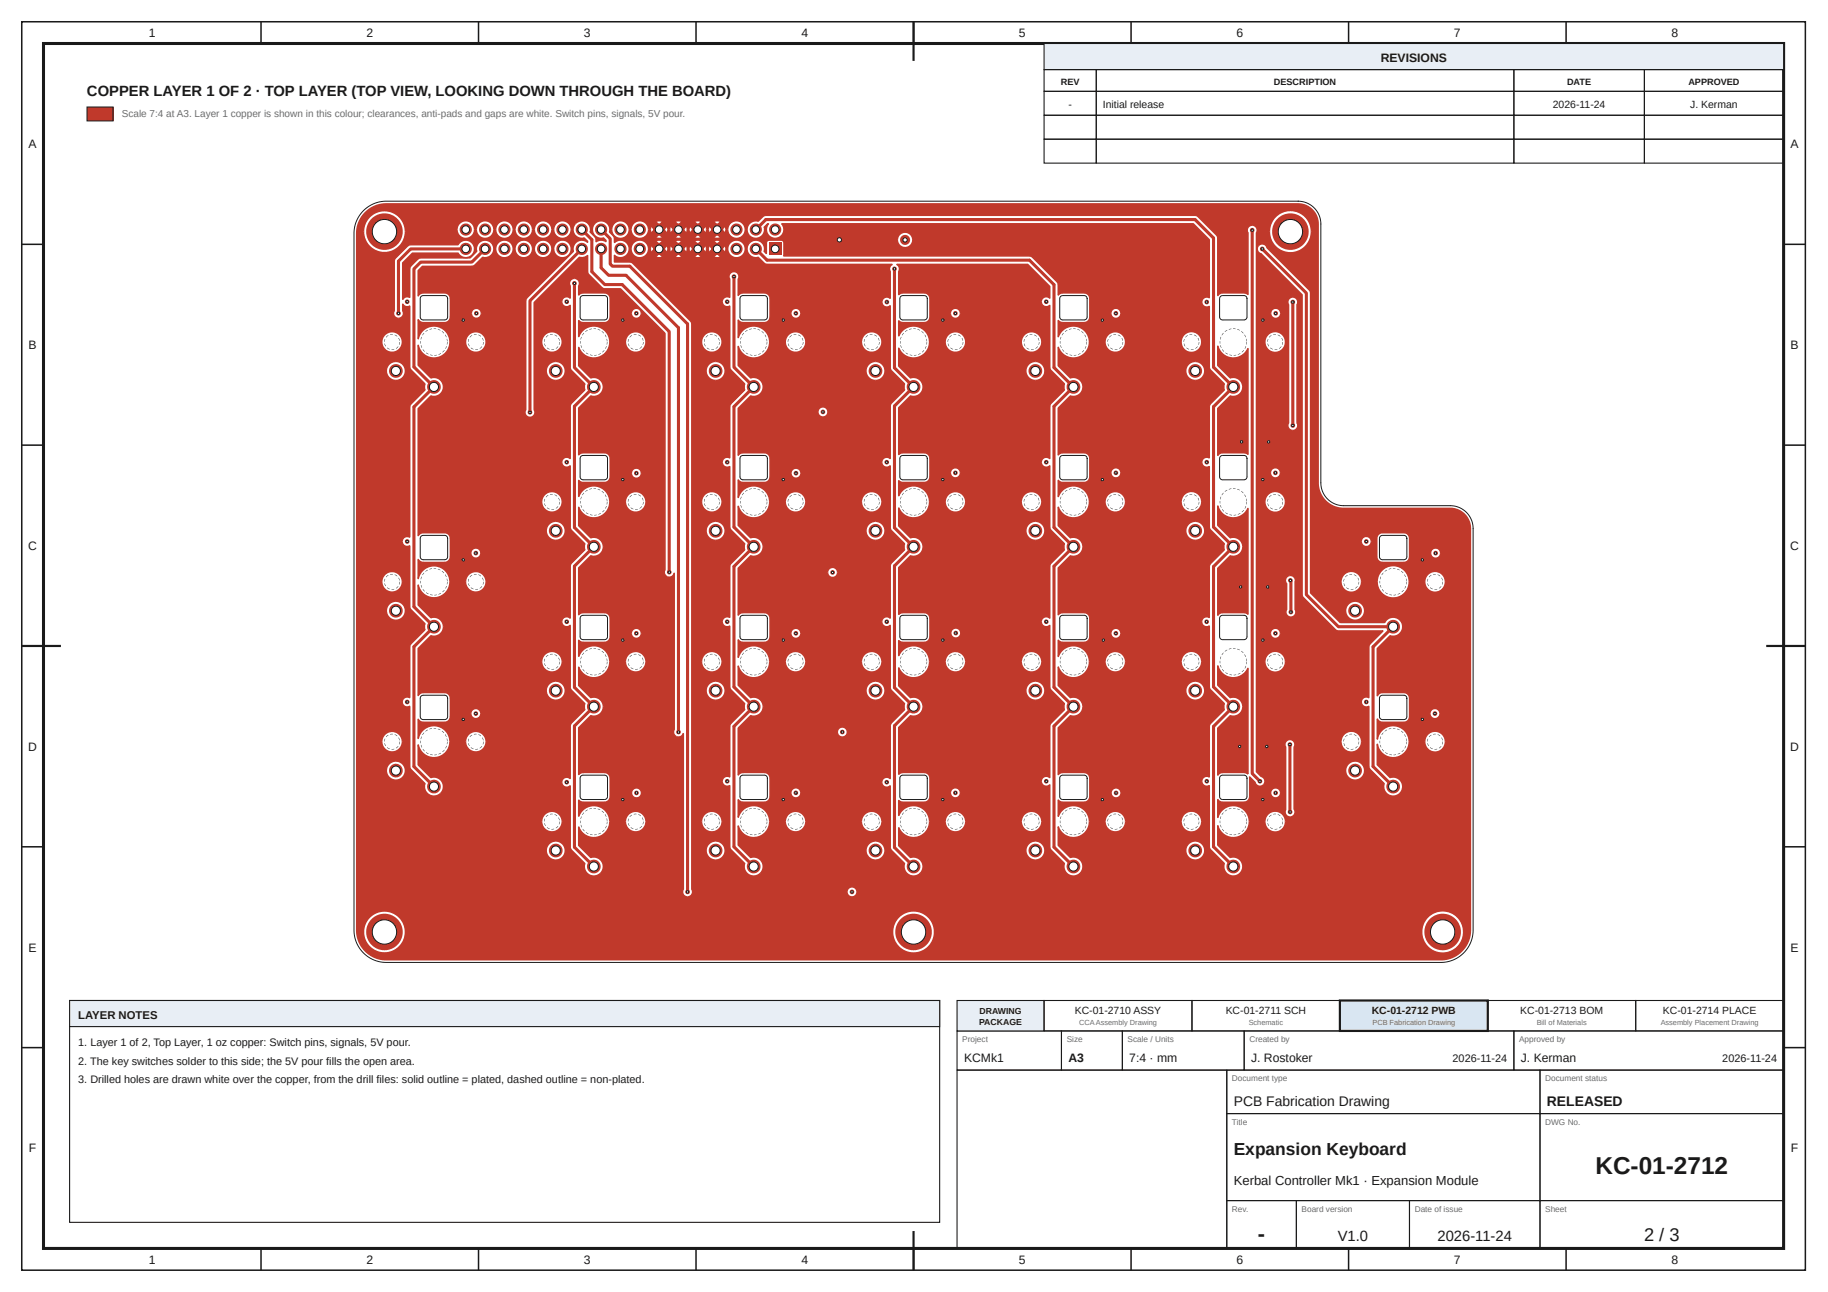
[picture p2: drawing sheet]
<svg xmlns="http://www.w3.org/2000/svg" width="420mm" height="297mm" viewBox="0 0 420 297" stroke-linecap="round" stroke-linejoin="round" font-family="sans-serif">
<defs><g id="words">
<text font-size="5.6" fill="#1a1a1a" x="366.7" y="270">KC-01-2712</text>
<text font-size="5" fill="#1a1a1a" x="289.2" y="285.2">-</text>
<text font-size="4.2" fill="#1a1a1a" x="377.9" y="285.2">2 / 3</text>
<text font-size="4" fill="#1a1a1a" x="283.6" y="265.5">Expansion Keyboard</text>
<g font-size="3.4" fill="#1a1a1a">
<text x="20" y="22">COPPER LAYER 1 OF 2 · TOP LAYER (TOP VIEW, LOOKING DOWN THROUGH THE BOARD)</text>
<text x="307.5" y="285.2">V1.0</text>
<text x="330.4" y="285.2">2026-11-24</text>
</g>
<g font-size="3.2" fill="#1a1a1a">
<text x="283.6" y="254.2">PCB Fabrication Drawing</text>
<text x="355.6" y="254.2">RELEASED</text>
</g>
<text font-size="3" fill="#1a1a1a" x="283.6" y="272.5">Kerbal Controller Mk1 · Expansion Module</text>
<g font-size="2.8" fill="#1a1a1a">
<text x="34.2" y="8.6">1</text>
<text x="84.2" y="8.6">2</text>
<text x="134.2" y="8.6">3</text>
<text x="184.2" y="8.6">4</text>
<text x="234.2" y="8.6">5</text>
<text x="284.2" y="8.6">6</text>
<text x="334.2" y="8.6">7</text>
<text x="384.2" y="8.6">8</text>
<text x="317.4" y="14.3">REVISIONS</text>
<text x="6.6" y="34.1">A</text>
<text x="411.6" y="34.1">A</text>
<text x="6.6" y="80.2">B</text>
<text x="411.6" y="80.2">B</text>
<text x="6.5" y="126.4">C</text>
<text x="411.5" y="126.4">C</text>
<text x="6.5" y="172.6">D</text>
<text x="411.5" y="172.6">D</text>
<text x="6.6" y="218.7">E</text>
<text x="411.6" y="218.7">E</text>
<text x="221.6" y="244.2">KCMk1</text>
<text x="245.6" y="244.2">A3</text>
<text x="259.6" y="244.2">7:4 · mm</text>
<text x="287.6" y="244.2">J. Rostoker</text>
<text x="349.6" y="244.2">J. Kerman</text>
<text x="6.6" y="264.9">F</text>
<text x="411.6" y="264.9">F</text>
<text x="34.2" y="290.6">1</text>
<text x="84.2" y="290.6">2</text>
<text x="134.2" y="290.6">3</text>
<text x="184.2" y="290.6">4</text>
<text x="234.2" y="290.6">5</text>
<text x="284.2" y="290.6">6</text>
<text x="334.2" y="290.6">7</text>
<text x="384.2" y="290.6">8</text>
</g>
<text font-size="2.6" fill="#1a1a1a" x="18" y="234.2">LAYER NOTES</text>
<g font-size="2.5" fill="#1a1a1a">
<text x="18" y="240.5">1. Layer 1 of 2, Top Layer, 1 oz copper: Switch pins, signals, 5V pour.</text>
<text x="18" y="244.7">2. The key switches solder to this side; the 5V pour fills the open area.</text>
<text x="333.9" y="244.2">2026-11-24</text>
<text x="395.9" y="244.2">2026-11-24</text>
<text x="18" y="248.9">3. Drilled holes are drawn white over the copper, from the drill files: solid outline = plated, dashed outline = non-plated.</text>
</g>
<g font-size="2.4" fill="#1a1a1a">
<text x="245.6" y="24.9">-</text>
<text x="253.5" y="24.9">Initial release</text>
<text x="357" y="24.9">2026-11-24</text>
<text x="388.5" y="24.9">J. Kerman</text>
<text x="247.1" y="233">KC-01-2710 ASSY</text>
<text x="281.8" y="233">KC-01-2711 SCH</text>
<text x="315.3" y="233">KC-01-2712 PWB</text>
<text x="349.5" y="233">KC-01-2713 BOM</text>
<text x="382.3" y="233">KC-01-2714 PLACE</text>
</g>
<text font-size="2.3" fill="#6b6b6b" x="28" y="27">Scale 7:4 at A3. Layer 1 copper is shown in this colour; clearances, anti-pads and gaps are white. Switch pins, signals, 5V pour.</text>
<g font-size="2.1" fill="#1a1a1a">
<text x="243.8" y="19.6">REV</text>
<text x="292.8" y="19.6">DESCRIPTION</text>
<text x="360.2" y="19.6">DATE</text>
<text x="388.1" y="19.6">APPROVED</text>
</g>
<g font-size="2" fill="#1a1a1a">
<text x="225.2" y="233">DRAWING</text>
<text x="225.1" y="235.6">PACKAGE</text>
</g>
<g font-size="1.9" fill="#6b6b6b">
<text x="221.2" y="239.6">Project</text>
<text x="245.2" y="239.6">Size</text>
<text x="259.2" y="239.6">Scale / Units</text>
<text x="287.2" y="239.6">Created by</text>
<text x="349.2" y="239.6">Approved by</text>
<text x="283.2" y="248.6">Document type</text>
<text x="355.2" y="248.6">Document status</text>
<text x="283.2" y="258.6">Title</text>
<text x="355.2" y="258.6">DWG No.</text>
<text x="283.2" y="278.6">Rev.</text>
<text x="299.2" y="278.6">Board version</text>
<text x="325.2" y="278.6">Date of issue</text>
<text x="355.2" y="278.6">Sheet</text>
</g>
<g font-size="1.7" fill="#6b6b6b">
<text x="248" y="235.7">CCAAssembly Drawing</text>
<text x="287" y="235.7">Schematic</text>
<text x="315.5" y="235.7">PCB Fabrication Drawing</text>
<text x="353.2" y="235.7">Bill of Materials</text>
<text x="381.7" y="235.7">Assembly Placement Drawing</text>
</g>
</g></defs>
<g fill="none" stroke="#1a1a1a" stroke-width=".35">
<path d="M5 5h410v287h-410zM60 5v5M110 5v5M160 5v5M210 5v5M260 5v5M310 5v5M360 5v5M5 56.2h5M410 56.2h5M5 102.3h5M410 102.3h5"/>
<path d="M5 148.5h5M410 148.5h5M5 194.7h5M410 194.7h5M5 240.8h5M410 240.8h5M60 287v5M110 287v5M160 287v5M210 287v5M260 287v5M310 287v5"/>
<path d="M360 287v5"/>
</g>
<path d="M10 10h400v277h-400z" fill="none" stroke="#1a1a1a" stroke-width=".7" stroke-linecap="butt"/>
<path d="M210 5v9M5 148.5h9M406 148.5h9M210 283v9" fill="none" stroke="#1a1a1a" stroke-width=".5"/>
<path d="M240 10h170v6h-170z" fill="#e8eef5"/>
<g fill="none" stroke="#1a1a1a" stroke-width=".25">
<path d="M240 10h170v6h-170zM240 16h12v5h-12zM252 16h96v5h-96zM348 16h30v5h-30zM378 16h32v5h-32zM240 21h12v5.5h-12zM240 26.5h12v5.5h-12zM240 32h12v5.5h-12zM252 21h96v5.5h-96zM252 26.5h96v5.5h-96zM252 32h96v5.5h-96zM348 21h30v5.5h-30z"/>
<path d="M348 26.5h30v5.5h-30zM348 32h30v5.5h-30zM378 21h32v5.5h-32zM378 26.5h32v5.5h-32zM378 32h32v5.5h-32zM220 237h24v9h-24zM244 237h14v9h-14zM258 237h28v9h-28zM286 237h62v9h-62zM348 237h62v9h-62zM220 246h62v41h-62zM282 246h72v10h-72z"/>
<path d="M282 256h72v20h-72zM354 246h56v10h-56zM354 256h56v20h-56zM282 276h16v11h-16zM298 276h26v11h-26zM324 276h30v11h-30zM354 276h56v11h-56z"/>
</g>
<path d="M220 230h20v7h-20z" fill="#e8eef5"/>
<path d="M220 230h20v7h-20zM240 230h34v7h-34zM274 230h34v7h-34z" fill="none" stroke="#1a1a1a" stroke-width=".25"/>
<path d="M308 230h34v7h-34z" fill="#d9e6f2"/>
<path d="M308 230h34v7h-34z" fill="none" stroke="#1a1a1a" stroke-width=".5"/>
<path d="M342 230h34v7h-34zM376 230h34v7h-34z" fill="none" stroke="#1a1a1a" stroke-width=".25"/>
<path d="M20 24.6h6v3.2h-6z" fill="#c0392b"/>
<path d="M20 24.6h6v3.2h-6z" fill="none" stroke="#1a1a1a" stroke-width=".23"/>
<g fill="#c0392b">
<path d="M84 48.9l1-.9 1.2-.6 1.2-.4 1.4-.1h209.6l1.3 .2 1.2 .6 .9 .7 .6 .9 .4 1 .2 1.1v59.8l.2 1.3 .4 1.2 .9 1.3 1.1 .9 1.3 .6 1.4 .3 26 .2 1.2 .4 1.1 .8 .8 1.1 .5 1.2 .1 93.4-.2 1.4-.4 1.2-.6 1.2-.8 .9-1 .9-1.2 .6-1.2 .4-1.4 .1h-242.6l-1.4-.2-1.3-.4-1.2-.7-1-1-1.2-1.9-.5-2.2h1.5l.1 .6a4.8 4.8 0 0 0 5.1 4.3 4.8 4.8 0 0 0 4.5-4.9h112v.6a4.8 4.8 0 0 0 5.1 4.3 4.8 4.8 0 0 0 4.5-4.9h112v.6a4.8 4.8 0 0 0 7.6 3.4 4.8 4.8 0 0 0-.5-8.2 4.8 4.8 0 0 0-7.1 4.2h-112v-.5a4.8 4.8 0 0 0-5.1-4.3 4.8 4.8 0 0 0-4.5 4.8h-112v-.5a4.8 4.8 0 0 0-5.1-4.3 4.8 4.8 0 0 0-4.6 4.8h-1.5v-18.7h43.5a2.2 2.2 0 0 0 3.2 2 2.2 2.2 0 0 0 .4-3.7 2.2 2.2 0 0 0-3.5 1.3l-.1 .4h-43.5v-6.6h42.5a2.38 2.38 0 0 0 3.4 2.1 2.38 2.38 0 0 0 .4-4 2.38 2.38 0 0 0-3.8 1.5v.4h-42.5v-11.8h6.8a2.2 2.2 0 0 0 3.2 2 2.2 2.2 0 0 0 .3-3.7 2.2 2.2 0 0 0-3.5 1.4v.3h-6.8v-6.6h5.7a2.38 2.38 0 0 0 3.5 2.1 2.38 2.38 0 0 0 .3-4 2.38 2.38 0 0 0-3.7 1.5l-.1 .4h-5.7v-30.1h6.8a2.2 2.2 0 0 0 3.2 2 2.2 2.2 0 0 0 .3-3.8 2.2 2.2 0 0 0-3.5 1.4v.4h-6.8v-6.7h5.7a2.38 2.38 0 0 0 3.5 2.2 2.38 2.38 0 0 0 .3-4.1 2.38 2.38 0 0 0-3.7 1.6l-.1 .3h-5.7v-48.4h6.8a2.2 2.2 0 0 0 3.2 1.9 2.2 2.2 0 0 0 .3-3.7 2.2 2.2 0 0 0-3.5 1.4v.4h-6.8v-6.7h5.7a2.38 2.38 0 0 0 3.5 2.1 2.38 2.38 0 0 0 .3-4 2.38 2.38 0 0 0-3.7 1.5l-.1 .4h-5.7v-6.7h8.4a1.16 1.16 0 0 0 1.5 1.3 1.16 1.16 0 0 0 .7-1.8v-1.5l.6 .5 .5 .1 .5-.1v14.2l.3 .4 3.2 3.3v1.3l-3.2 3.3-.3 .6v30a1.16 1.16 0 0 0-1.8 1 1.16 1.16 0 0 0 1.8 1v14.2l.3 .5 3.2 3.2v1.4l-3.2 3.2-.3 .4v12a1.16 1.16 0 0 0-1.8 1 1.16 1.16 0 0 0 1.8 1v14.1l.3 .4 3.2 3.2-.1 .4a2.2 2.2 0 0 0 2.2 2.5 2.2 2.2 0 0 0 2.1-2.5 2.2 2.2 0 0 0-2.8-1.8l-3-2.9v-4.6a3.7 3.7 0 0 0 4 3 3.7 3.7 0 0 0 3.3-3.7h3.6v.4a2.38 2.38 0 0 0 3.8 1.5 2.38 2.38 0 0 0-.4-4 2.38 2.38 0 0 0-3.4 2.1h-3.6v-.5a3.7 3.7 0 0 0-3.5-3.2 3.7 3.7 0 0 0-3.8 3v-4.4l.4 .4 .5 .2 5.2 .1 .6-.2 .4-.3 .3-.6v-1h4.7a1.16 1.16 0 0 0 1.7 1.1 1.16 1.16 0 0 0 .2-2 1.16 1.16 0 0 0-1.8 .7l-.1 .2h-4.7v-3.8a1.33 1.33 0 0 0-1.3-1h-5.2l-.5 .3-.4 .4v-1.1h29.4a2.2 2.2 0 0 0 3.2 1.9 2.2 2.2 0 0 0 .4-3.7 2.2 2.2 0 0 0-3.5 1.4l-.1 .4h-29.4v-6.7h28.4a2.38 2.38 0 0 0 3.4 2.1 2.38 2.38 0 0 0 .4-4 2.38 2.38 0 0 0-3.8 1.5v.4h-28.4v-3l3-2.9a2.2 2.2 0 0 0 2.4-.8 2.2 2.2 0 0 0 .1-2.5h27.5v.3a1.16 1.16 0 0 0 2 .6v14.5l.3 .4 3 3.1v1.3l-3 3.1-.3 .4v12.4a1.16 1.16 0 0 0-1.7 0 1.16 1.16 0 0 0 0 1.6 1.16 1.16 0 0 0 1.7 .1v14.3l.3 .4 3 3.1-.1 .4a2.2 2.2 0 0 0 2.2 2.5 2.2 2.2 0 0 0 2.2-2.6 2.2 2.2 0 0 0-2.9-1.7l-2.8-2.8v-4.2a3.7 3.7 0 0 0 4.1 2.4 3.7 3.7 0 0 0 3.1-3.6h3.5l.1 .4a2.38 2.38 0 0 0 3.7 1.5 2.38 2.38 0 0 0-.3-4 2.38 2.38 0 0 0-3.5 2.1h-3.5v-.5a3.7 3.7 0 0 0-3.3-3.2 3.7 3.7 0 0 0-3.9 2.4v-3.7l.5 .4 .5 .1h4.9a1.55 1.55 0 0 0 1.4-2.1h4.8l.1 .3a1.16 1.16 0 0 0 1.8 .6 1.16 1.16 0 0 0-.2-2 1.16 1.16 0 0 0-1.7 1.1h-4.8v-3.4a1.33 1.33 0 0 0-1.4-1.3h-4.9l-.5 .1-.5 .4v-10.8l2.8-2.8 .4 .1a2.2 2.2 0 0 0 2.5-2.3 2.2 2.2 0 0 0-2.9-1.9l-2.8-2.8v-4.2a3.7 3.7 0 0 0 4.1 2.4 3.7 3.7 0 0 0 3.1-3.7h3.5l.1 .4a2.38 2.38 0 0 0 3.7 1.5 2.38 2.38 0 0 0-.3-4 2.38 2.38 0 0 0-3.5 2.1h-3.5v-.5a3.7 3.7 0 0 0-3.3-3.1 3.7 3.7 0 0 0-3.9 2.4v-3.7l.5 .4 .5 .1h4.9a1.53 1.53 0 0 0 1.4-2.1h4.8v.3a1.16 1.16 0 0 0 1.9 .6 1.16 1.16 0 0 0-.2-2 1.16 1.16 0 0 0-1.7 1.1h-4.8v-3.5a1.33 1.33 0 0 0-1.4-1.3h-4.9l-.5 .1-.5 .4v-10.7l2.8-2.8 .4 .1a2.2 2.2 0 0 0 2.5-2.4 2.2 2.2 0 0 0-2.9-1.9l-2.8-2.8v-4.2a3.7 3.7 0 0 0 4.1 2.4 3.7 3.7 0 0 0 3.1-3.6h3.5l.1 .4a2.38 2.38 0 0 0 3.7 1.5 2.38 2.38 0 0 0-.3-4 2.38 2.38 0 0 0-3.5 2.1h-3.5v-.5a3.7 3.7 0 0 0-3.3-3.2 3.7 3.7 0 0 0-3.9 2.4v-3.7l.5 .4 .5 .1h4.9a1.55 1.55 0 0 0 1.4-2.1h4.8l.1 .3a1.16 1.16 0 0 0 1.8 .6 1.16 1.16 0 0 0-.2-2 1.16 1.16 0 0 0-1.7 1.1h-4.8v-3.4a1.33 1.33 0 0 0-1.4-1.3h-4.9l-.5 .1-.5 .4v-10.8l2.8-2.8 .4 .1a2.2 2.2 0 0 0 2.5-2.3 2.2 2.2 0 0 0-2.9-1.9l-2.8-2.8v-4.2a3.7 3.7 0 0 0 4.1 2.4 3.7 3.7 0 0 0 3.1-3.7h3.5l.1 .4a2.38 2.38 0 0 0 3.7 1.5 2.38 2.38 0 0 0-.3-4 2.38 2.38 0 0 0-3.5 2.1h-3.5v-.5a3.7 3.7 0 0 0-3.3-3.1 3.7 3.7 0 0 0-3.9 2.4v-3.7l.5 .4 .5 .1h4.9a1.55 1.55 0 0 0 1.4-2.2h4.8v.3a1.16 1.16 0 0 0 1.9 .6 1.16 1.16 0 0 0-.2-1.9 1.16 1.16 0 0 0-1.7 1h-4.8v-3.4a1.33 1.33 0 0 0-1.4-1.3h-4.9l-.5 .1-.5 .4v-2a1.16 1.16 0 0 0-1-1.8 1.16 1.16 0 0 0-.9 1.8v2.7l-.3-.1a1.16 1.16 0 0 0-1.5 .3 1.16 1.16 0 0 0 .2 1.5 1.16 1.16 0 0 0 1.6 0v14.6l.3 .4 3 3.1v1.3l-3 3.1-.3 .4v12.3a1.16 1.16 0 0 0-1.7 0 1.16 1.16 0 0 0 0 1.7 1.16 1.16 0 0 0 1.7 0v14.4l.3 .4 3 3.1v1.4l-3 3.1-.3 .4v12.2a1.16 1.16 0 0 0-1.3-.2 1.16 1.16 0 0 0-.7 1h-27.5l-.4-.5-.7-.4-.7-.1-.7 .1-3-2.9v-4.6l.2 .5a3.7 3.7 0 0 0 4.1 2.4 3.7 3.7 0 0 0 3-3.7h3.6v.4a2.38 2.38 0 0 0 3.8 1.6 2.38 2.38 0 0 0-.4-4.1 2.38 2.38 0 0 0-3.4 2.1h-3.6v-.4a3.7 3.7 0 0 0-3.5-3.2 3.7 3.7 0 0 0-3.8 2.9v-4.4l.6 .6 .6 .1h5.2l.5-.3 .4-.4 .1-1.5h4.7a1.16 1.16 0 0 0 1.7 1.1 1.16 1.16 0 0 0 .2-2 1.16 1.16 0 0 0-1.8 .7l-.1 .2h-4.7v-3.6a1.33 1.33 0 0 0-1.3-1.1l-5.2 .1-.5 .2-.4 .4v-1.1h29.4a2.2 2.2 0 0 0 3.2 2 2.2 2.2 0 0 0 .4-3.7 2.2 2.2 0 0 0-3.5 1.3l-.1 .4h-29.4v-6.6h28.4a2.38 2.38 0 0 0 3.4 2.1 2.38 2.38 0 0 0 .4-4 2.38 2.38 0 0 0-3.8 1.5v.4h-28.4v-20.7h24.6a1.16 1.16 0 0 0 1.4 1.2 1.16 1.16 0 0 0 .7-1.7v-8.9h2.7a2.2 2.2 0 0 0 3.2 1.9 2.2 2.2 0 0 0 .4-3.7 2.2 2.2 0 0 0-3.5 1.4l-.1 .4h-2.7v-6.7h1.7a2.38 2.38 0 0 0 3.4 2.1 2.38 2.38 0 0 0 .4-4 2.38 2.38 0 0 0-3.8 1.5v.4h-1.7v-9.1l10.4-10.3h1l.9-.4v3.6l.3 .7 3.1 3.2 .5 .1h3.6l10.2 10.2-.1 54.6a1.16 1.16 0 0 0 .9 1.5 1.16 1.16 0 0 0 1.4-.9v35.9l-.1 .2a1.16 1.16 0 0 0 .7 1.5 1.16 1.16 0 0 0 1.5-.8v35.8l-.2 .3a1.16 1.16 0 0 0 1 1.5 1.16 1.16 0 0 0 1.3-1.2h35.5v.3a1.16 1.16 0 0 0 1.9 .6 1.16 1.16 0 0 0-.3-1.9 1.16 1.16 0 0 0-1.6 1h-35.5l-.2-.6v-8.9h3.3a2.2 2.2 0 0 0 3.2 2 2.2 2.2 0 0 0 .3-3.7 2.2 2.2 0 0 0-3.5 1.3v.4h-3.3v-6.6h2.2a2.38 2.38 0 0 0 3.5 2.1 2.38 2.38 0 0 0 .3-4 2.38 2.38 0 0 0-3.7 1.5l-.1 .4h-2.2v-30.1h3.3a2.2 2.2 0 0 0 3.2 1.9 2.2 2.2 0 0 0 .3-3.7 2.2 2.2 0 0 0-3.5 1.4v.4h-3.3v-6.7h2.2a2.38 2.38 0 0 0 3.5 2.1 2.38 2.38 0 0 0 .3-4 2.38 2.38 0 0 0-3.7 1.5l-.1 .4h-2.2v-9.2h7a1.16 1.16 0 0 0 1.7 1l.1 14.3 .2 .4 3.2 3.2v1.3l-3.2 3.2-.2 .4-.1 11.9a1.16 1.16 0 0 0-1.7 1 1.16 1.16 0 0 0 1.7 1l.1 14.3 .2 .5 3.2 3.1-.1 .4a2.2 2.2 0 0 0 2.2 2.5 2.2 2.2 0 0 0 2.1-2.6 2.2 2.2 0 0 0-2.8-1.7l-1.6-1.6h28a2.2 2.2 0 0 0 3.2 2 2.2 2.2 0 0 0 .4-3.7 2.2 2.2 0 0 0-3.5 1.3l-.1 .4h-28l-1.3-1.2v-4.4a3.7 3.7 0 0 0 4.1 2.6 3.7 3.7 0 0 0 3.1-3.6h3.6v.4a2.38 2.38 0 0 0 2.6 1.9 2.38 2.38 0 0 0 2.2-2.3h12.7v.4a2.38 2.38 0 0 0 3.8 1.5 2.38 2.38 0 0 0-.4-4 2.38 2.38 0 0 0-3.4 2.1h-12.7l-.1-.4a2.38 2.38 0 0 0-2.5-2 2.38 2.38 0 0 0-2.2 2.4h-3.6v-.5a3.7 3.7 0 0 0-3.4-3.2 3.7 3.7 0 0 0-3.8 2.7v-4.1l.6 .5 .5 .1h5.2l.5-.3 .4-.4 .1-1.4h4.8a1.16 1.16 0 0 0 1.6 1 1.16 1.16 0 0 0 .3-1.9 1.16 1.16 0 0 0-1.9 .6v.3h-4.8v-3.7a1.33 1.33 0 0 0-1.3-1h-4.9l-.5 .1-.6 .5v-9.9h22.8a1.16 1.16 0 0 0 1.6 1 1.16 1.16 0 0 0 .3-1.9 1.16 1.16 0 0 0-1.9 .6v.3h-22.8v-.9l2.9-2.9a2.2 2.2 0 0 0 2.9-2.1 2.2 2.2 0 0 0-2.9-2l-1.6-1.6h28a2.2 2.2 0 0 0 3.2 1.9 2.2 2.2 0 0 0 .4-3.7 2.2 2.2 0 0 0-3.5 1.4l-.1 .4h-28l-1.3-1.3v-4.4a3.7 3.7 0 0 0 4.1 2.7 3.7 3.7 0 0 0 3.1-3.7h3.6v.4a2.38 2.38 0 0 0 2.6 2 2.38 2.38 0 0 0 2.2-2.4h12.7v.4a2.38 2.38 0 0 0 3.8 1.5 2.38 2.38 0 0 0-.4-4 2.38 2.38 0 0 0-3.4 2.1h-12.7l-.1-.4a2.38 2.38 0 0 0-2.5-1.9 2.38 2.38 0 0 0-2.2 2.3h-3.6v-.5a3.7 3.7 0 0 0-3.4-3.2 3.7 3.7 0 0 0-3.8 2.7v-4l.6 .5 .5 .1 5.2-.1 .5-.2 .4-.5 .1-1.3h4.8a1.16 1.16 0 0 0 1.6 1 1.16 1.16 0 0 0 .3-1.9 1.16 1.16 0 0 0-1.9 .6v.3h-4.8v-3.7a1.33 1.33 0 0 0-1.3-1.1h-4.9l-.5 .1-.6 .5v-9.8h20.5a1.16 1.16 0 0 0 1.7 1 1.16 1.16 0 0 0 .2-1.9 1.16 1.16 0 0 0-1.8 .6l-.1 .3h-20.5v-1l2.9-2.8a2.2 2.2 0 0 0 2.9-2.1 2.2 2.2 0 0 0-2.9-2.1l-1.6-1.6h28a2.2 2.2 0 0 0 3.2 2 2.2 2.2 0 0 0 .4-3.7 2.2 2.2 0 0 0-3.5 1.3l-.1 .4h-28l-1.3-1.2v-4.4a3.7 3.7 0 0 0 4.1 2.6 3.7 3.7 0 0 0 3.1-3.6h3.6v.4a2.38 2.38 0 0 0 2.6 1.9 2.38 2.38 0 0 0 2.2-2.3h12.7v.4a2.38 2.38 0 0 0 3.8 1.5 2.38 2.38 0 0 0-.4-4 2.38 2.38 0 0 0-3.4 2.1h-12.7l-.1-.4a2.38 2.38 0 0 0-2.5-2 2.38 2.38 0 0 0-2.2 2.4h-3.6v-.5a3.7 3.7 0 0 0-3.4-3.2 3.7 3.7 0 0 0-3.8 2.7v-4.1l.6 .5 .5 .1h5.2l.5-.3 .4-.4 .1-1.4h4.8a1.16 1.16 0 0 0 1.7 1 1.16 1.16 0 0 0 .2-1.9 1.16 1.16 0 0 0-1.9 .6v.3h-4.8v-3.7a1.33 1.33 0 0 0-1.3-1h-4.9l-.5 .1-.6 .5v-10h18.3a1.16 1.16 0 0 0 1.7 1 1.16 1.16 0 0 0 .2-1.9 1.16 1.16 0 0 0-1.9 .6v.3h-18.3v-.8l2.9-2.9a2.2 2.2 0 0 0 2.9-2.1 2.2 2.2 0 0 0-2.9-2l-1.6-1.6h28a2.2 2.2 0 0 0 3.2 1.9 2.2 2.2 0 0 0 .4-3.7 2.2 2.2 0 0 0-3.5 1.4l-.1 .4h-28l-1.3-1.3v-4.4a3.7 3.7 0 0 0 4.1 2.7 3.7 3.7 0 0 0 3.1-3.7h3.6v.4a2.38 2.38 0 0 0 2.6 2 2.38 2.38 0 0 0 2.2-2.4h12.7v.4a2.38 2.38 0 0 0 3.8 1.5 2.38 2.38 0 0 0-.4-4 2.38 2.38 0 0 0-3.4 2.1h-12.7l-.1-.4a2.38 2.38 0 0 0-2.5-1.9 2.38 2.38 0 0 0-2.2 2.3h-3.6v-.5a3.7 3.7 0 0 0-3.4-3.2 3.7 3.7 0 0 0-3.8 2.7v-4l.6 .5 .5 .1 5.2-.1 .5-.2 .4-.5 .1-1.4h4.8a1.16 1.16 0 0 0 1.6 1.1 1.16 1.16 0 0 0 .3-2 1.16 1.16 0 0 0-1.9 .7v.2h-4.8v-3.6a1.33 1.33 0 0 0-1.3-1.1h-4.9l-.5 .1-.6 .5 .1-3.9a1.16 1.16 0 0 0-1.2-1.6 1.16 1.16 0 0 0-.9 1.8v4.2l-.2-.1a1.16 1.16 0 0 0-1.5 1.2 1.16 1.16 0 0 0 1.7 .9l.1 14.3 .2 .4 3.2 3.2v1.3l-3.2 3.2-.2 .4-.1 12a1.16 1.16 0 0 0-1.7 1.1 1.16 1.16 0 0 0 1.7 1l.1 14.1 .2 .5 3.2 3.1v1.4l-3.2 3.1-.2 .5-.1 11.9a1.16 1.16 0 0 0-1.7 1h-7v-20.9h3.3v.4a2.2 2.2 0 0 0 3.5 1.4 2.2 2.2 0 0 0-.3-3.7 2.2 2.2 0 0 0-3.2 1.9h-3.3v-6.6h2.2l.1 .4a2.38 2.38 0 0 0 3.7 1.5 2.38 2.38 0 0 0-.3-4 2.38 2.38 0 0 0-3.5 2.1h-2.2v-30.1h3.3v.4a2.2 2.2 0 0 0 3.5 1.3 2.2 2.2 0 0 0-.3-3.7 2.2 2.2 0 0 0-3.2 2h-3.3v-6.7h2.2l.1 .4a2.38 2.38 0 0 0 3.7 1.5 2.38 2.38 0 0 0-.3-4 2.38 2.38 0 0 0-3.5 2.1h-2.2v-4.1l-.1-.5-13.4-13.5-.7-.3h-3.5v-1.5l.2 .2a2.03 2.03 0 0 0 3.2-1.7h.3l.1 .4a2.03 2.03 0 0 0 2.2 1.6 2.03 2.03 0 0 0 1.8-2h.4v.4a2.03 2.03 0 0 0 2.2 1.6 2.03 2.03 0 0 0 1.8-2h.4l.1 .4a2.03 2.03 0 0 0 2.1 1.6 2.03 2.03 0 0 0 1.9-2h.4v.4a2.03 2.03 0 0 0 2.2 1.6 2.03 2.03 0 0 0 1.8-2h.4l.1 .4a2.03 2.03 0 0 0 2.1 1.6 2.03 2.03 0 0 0 1.9-2h.4v.4a2.02 2.02 0 0 0 2.3 1.6 2.02 2.02 0 0 0 1.7-2.1h.4v.3a2.03 2.03 0 0 0 2.6 1.8l1.3 1.3 .7 .3h28.8l-.4 .3-.2 .5 .1 .8v6.2l-.2-.2a1.16 1.16 0 0 0-1.7 1.2 1.16 1.16 0 0 0 1.9 .7l.1 14.5 .2 .5 3 3v1.3l-3 3-.2 .5-.1 12.3a1.16 1.16 0 0 0-1.6 0 1.16 1.16 0 0 0 0 1.7 1.16 1.16 0 0 0 1.6 0l.1 14.5 .2 .4 3 3v1.4l-3 3-.2 .4-.1 12.3a1.16 1.16 0 0 0-1.6 0 1.16 1.16 0 0 0 0 1.6 1.16 1.16 0 0 0 1.6 .1l.1 14.5 .2 .5 3 3v1.3l-3 3-.2 .5-.1 12.4a1.16 1.16 0 0 0-1.6 0 1.16 1.16 0 0 0 0 1.6 1.16 1.16 0 0 0 1.6 .1l.1 14.4 .2 .4 3 3-.1 .4a2.2 2.2 0 0 0 2.2 2.5 2.2 2.2 0 0 0 2.2-2.6 2.2 2.2 0 0 0-2.9-1.7l-1.6-1.6h28.1a2.2 2.2 0 0 0 3.2 2 2.2 2.2 0 0 0 .3-3.7 2.2 2.2 0 0 0-3.5 1.3v.4h-28.1l-1.1-1.1v-4.1a3.7 3.7 0 0 0 4.1 2.2 3.7 3.7 0 0 0 3-3.6h3.5l.1 .4a2.38 2.38 0 0 0 2.5 1.9 2.38 2.38 0 0 0 2.2-2.3h12.7l.1 .4a2.38 2.38 0 0 0 3.7 1.5 2.38 2.38 0 0 0-.3-4 2.38 2.38 0 0 0-3.5 2.1h-12.7v-.4a2.38 2.38 0 0 0-2.6-2 2.38 2.38 0 0 0-2.2 2.4h-3.5v-.5a3.7 3.7 0 0 0-3.2-3.2 3.7 3.7 0 0 0-3.9 2.3v-3.5l.9 .4h4.9a1.56 1.56 0 0 0 1.4-2.1h4.7v.2a1.16 1.16 0 0 0 1.8 .7 1.16 1.16 0 0 0-.2-2 1.16 1.16 0 0 0-1.6 1.1h-4.7v-3.4a1.33 1.33 0 0 0-1.4-1.3h-4.9l-.9 .4v-10.8l2.7-2.7 .4 .1a2.2 2.2 0 0 0 2.5-2.3 2.2 2.2 0 0 0-2.9-1.9l-1.6-1.6h28.1a2.2 2.2 0 0 0 3.2 1.9 2.2 2.2 0 0 0 .3-3.7 2.2 2.2 0 0 0-3.5 1.4v.4h-28.1l-1.1-1.1v-4.2a3.7 3.7 0 0 0 4.1 2.2 3.7 3.7 0 0 0 3-3.6h3.5l.1 .4a2.38 2.38 0 0 0 2.5 2 2.38 2.38 0 0 0 2.2-2.4h12.7l.1 .4a2.38 2.38 0 0 0 3.7 1.5 2.38 2.38 0 0 0-.3-4 2.38 2.38 0 0 0-3.5 2.1h-12.7v-.4a2.38 2.38 0 0 0-2.6-1.9 2.38 2.38 0 0 0-2.2 2.3h-3.5v-.5a3.7 3.7 0 0 0-3.2-3.1 3.7 3.7 0 0 0-3.9 2.2v-3.4l.9 .4h4.9a1.55 1.55 0 0 0 1.4-2.2h4.7l.1 .3a1.16 1.16 0 0 0 1.8 .6 1.16 1.16 0 0 0-.2-1.9 1.16 1.16 0 0 0-1.7 1h-4.7v-3.4a1.33 1.33 0 0 0-1.4-1.3h-4.9l-.9 .4v-10.7l2.7-2.7 .4 .1a2.2 2.2 0 0 0 2.5-2.4 2.2 2.2 0 0 0-2.9-1.9l-1.6-1.6h28.1a2.2 2.2 0 0 0 3.2 2 2.2 2.2 0 0 0 .3-3.7 2.2 2.2 0 0 0-3.5 1.3v.4h-28.1l-1.1-1.1v-4.1a3.7 3.7 0 0 0 4.1 2.2 3.7 3.7 0 0 0 3-3.6h3.5l.1 .4a2.38 2.38 0 0 0 2.5 1.9 2.38 2.38 0 0 0 2.2-2.3h12.7l.1 .4a2.38 2.38 0 0 0 3.7 1.5 2.38 2.38 0 0 0-.3-4 2.38 2.38 0 0 0-3.5 2.1h-12.7v-.4a2.38 2.38 0 0 0-2.6-2 2.38 2.38 0 0 0-2.2 2.4h-3.5v-.5a3.7 3.7 0 0 0-3.2-3.2 3.7 3.7 0 0 0-3.9 2.3v-3.5l.9 .4h4.9a1.59 1.59 0 0 0 1.4-2.2h4.7v.3a1.16 1.16 0 0 0 1.8 .6 1.16 1.16 0 0 0-.2-1.9 1.16 1.16 0 0 0-1.6 1h-4.7v-3.3a1.33 1.33 0 0 0-1.4-1.3h-4.9l-.9 .4v-10.8l2.7-2.7 .4 .1a2.2 2.2 0 0 0 2.5-2.3 2.2 2.2 0 0 0-2.9-1.9l-1.6-1.6h28.1a2.2 2.2 0 0 0 3.2 1.9 2.2 2.2 0 0 0 .3-3.7 2.2 2.2 0 0 0-3.5 1.4v.4h-28.1l-1.1-1.1v-4.2a3.7 3.7 0 0 0 4.1 2.2 3.7 3.7 0 0 0 3-3.6h3.5l.1 .4a2.38 2.38 0 0 0 2.5 2 2.38 2.38 0 0 0 2.2-2.4h12.7l.1 .4a2.38 2.38 0 0 0 3.7 1.5 2.38 2.38 0 0 0-.3-4 2.38 2.38 0 0 0-3.5 2.1h-12.7v-.4a2.38 2.38 0 0 0-2.6-1.9 2.38 2.38 0 0 0-2.2 2.3h-3.5v-.5a3.7 3.7 0 0 0-3.2-3.1 3.7 3.7 0 0 0-3.9 2.2v-3.4l.9 .4h4.9a1.55 1.55 0 0 0 1.4-2.2h4.7v.3a1.16 1.16 0 0 0 1.8 .6 1.16 1.16 0 0 0-.2-1.9 1.16 1.16 0 0 0-1.6 1h-4.7v-3.4a1.33 1.33 0 0 0-1.4-1.3h-4.9l-.9 .4v-5.3l.2-.8-.2-.5-.4-.3h30l5.1 5.1v2.6a1.16 1.16 0 0 0-1.6 .1 1.16 1.16 0 0 0 0 1.6 1.16 1.16 0 0 0 1.6 0v14.5l.3 .5 3.1 3.1v1.3l-3.1 3.1-.3 .5v12.2a1.16 1.16 0 0 0-1.6 0 1.16 1.16 0 0 0 0 1.7 1.16 1.16 0 0 0 1.6 0v14.4l.3 .4 3.1 3.1v1.4l-3.1 3.1-.3 .4v12.2a1.16 1.16 0 0 0-1.6 0 1.16 1.16 0 0 0 0 1.6 1.16 1.16 0 0 0 1.6 .1v14.4l.3 .5 3.1 3.1v1.3l-3.1 3.1-.3 .5v12.1a1.16 1.16 0 0 0-1.6 0 1.16 1.16 0 0 0 0 1.6 1.16 1.16 0 0 0 1.6 0v14.6l.3 .4 3.1 3.1-.1 .4a2.2 2.2 0 0 0 2.2 2.5 2.2 2.2 0 0 0 2.1-2.6 2.2 2.2 0 0 0-2.9-1.7l-1.5-1.6h28a2.2 2.2 0 0 0 3.2 2 2.2 2.2 0 0 0 .4-3.7 2.2 2.2 0 0 0-3.5 1.3l-.1 .4h-28l-1.2-1.2v-4.2a3.7 3.7 0 0 0 4.1 2.4 3.7 3.7 0 0 0 3-3.6h3.6v.4a2.38 2.38 0 0 0 2.6 1.9 2.38 2.38 0 0 0 2.1-2.3h12.8v.4a2.38 2.38 0 0 0 3.8 1.5 2.38 2.38 0 0 0-.3-4 2.38 2.38 0 0 0-3.5 2.1h-12.8v-.4a2.38 2.38 0 0 0-2.5-2 2.38 2.38 0 0 0-2.2 2.4h-3.6v-.5a3.7 3.7 0 0 0-3.3-3.2 3.7 3.7 0 0 0-3.8 2.5v-3.8l.4 .4 .6 .1h4.9a1.55 1.55 0 0 0 1.3-2.1h4.9v.3a1.16 1.16 0 0 0 1.9 .6 1.16 1.16 0 0 0-.3-2 1.16 1.16 0 0 0-1.6 1.1h-4.9v-3.4a1.33 1.33 0 0 0-1.3-1.3h-4.9l-.6 .1-.4 .4v-10.8l2.7-2.8 .4 .1a2.2 2.2 0 0 0 2.5-2.3 2.2 2.2 0 0 0-2.9-1.9l-1.5-1.6h28a2.2 2.2 0 0 0 3.2 1.9 2.2 2.2 0 0 0 .4-3.7 2.2 2.2 0 0 0-3.5 1.4l-.1 .4h-28l-1.2-1.2v-4.3a3.7 3.7 0 0 0 4.1 2.5 3.7 3.7 0 0 0 3-3.7h3.6v.4a2.38 2.38 0 0 0 2.6 2 2.38 2.38 0 0 0 2.1-2.4h12.8v.4a2.38 2.38 0 0 0 3.8 1.5 2.38 2.38 0 0 0-.3-4 2.38 2.38 0 0 0-3.5 2.1h-12.8v-.4a2.38 2.38 0 0 0-2.5-1.9 2.38 2.38 0 0 0-2.2 2.3h-3.6v-.5a3.7 3.7 0 0 0-3.3-3.1 3.7 3.7 0 0 0-3.8 2.4v-3.7l.4 .3 .6 .2h4.9a1.53 1.53 0 0 0 1.3-2.1h4.8l.1 .3a1.16 1.16 0 0 0 1.8 .6 1.16 1.16 0 0 0-.2-2 1.16 1.16 0 0 0-1.7 1.1h-4.8v-3.5a1.33 1.33 0 0 0-1.3-1.3h-4.9l-.6 .2-.4 .3v-10.7l2.7-2.8 .4 .1a2.2 2.2 0 0 0 2.5-2.4 2.2 2.2 0 0 0-2.9-1.9l-1.5-1.6h28a2.2 2.2 0 0 0 3.2 2 2.2 2.2 0 0 0 .4-3.7 2.2 2.2 0 0 0-3.5 1.3l-.1 .4h-28l-1.2-1.2v-4.2a3.7 3.7 0 0 0 4.1 2.4 3.7 3.7 0 0 0 3-3.6h3.6v.4a2.38 2.38 0 0 0 2.6 1.9 2.38 2.38 0 0 0 2.1-2.3h12.8v.4a2.38 2.38 0 0 0 3.8 1.5 2.38 2.38 0 0 0-.3-4 2.38 2.38 0 0 0-3.5 2.1h-12.8v-.4a2.38 2.38 0 0 0-2.5-2 2.38 2.38 0 0 0-2.2 2.4h-3.6v-.5a3.7 3.7 0 0 0-3.3-3.2 3.7 3.7 0 0 0-3.8 2.5v-3.8l.4 .4 .6 .1h4.9a1.59 1.59 0 0 0 1.3-2.2h4.8l.1 .3a1.16 1.16 0 0 0 1.8 .6 1.16 1.16 0 0 0-.2-1.9 1.16 1.16 0 0 0-1.7 1h-4.8v-3.3a1.33 1.33 0 0 0-1.3-1.3h-4.9l-.6 .1-.4 .4v-10.8l2.7-2.8 .4 .1a2.2 2.2 0 0 0 2.5-2.3 2.2 2.2 0 0 0-2.9-1.9l-1.5-1.6h28a2.2 2.2 0 0 0 3.2 1.9 2.2 2.2 0 0 0 .4-3.7 2.2 2.2 0 0 0-3.5 1.4l-.1 .4h-28l-1.2-1.2v-4.3a3.7 3.7 0 0 0 4.1 2.5 3.7 3.7 0 0 0 3-3.7h3.6v.4a2.38 2.38 0 0 0 2.6 2 2.38 2.38 0 0 0 2.1-2.4h12.8v.4a2.38 2.38 0 0 0 3.8 1.5 2.38 2.38 0 0 0-.3-4 2.38 2.38 0 0 0-3.5 2.1h-12.8v-.4a2.38 2.38 0 0 0-2.5-1.9 2.38 2.38 0 0 0-2.2 2.3h-3.6v-.5a3.7 3.7 0 0 0-3.3-3.1 3.7 3.7 0 0 0-3.8 2.4v-3.7l.4 .3 .6 .2h4.9a1.55 1.55 0 0 0 1.3-2.2h4.8l.1 .3a1.16 1.16 0 0 0 1.8 .6 1.16 1.16 0 0 0-.2-1.9 1.16 1.16 0 0 0-1.7 1h-4.8v-3.4a1.33 1.33 0 0 0-1.3-1.3h-4.9l-.6 .2-.4 .3-.2-2.8-5.8-5.9-.4-.2-56.7-.1v-3.2l-.2-.3-.4-.1-3.2 .1-.2 .5v2.5l-.5-.5 .1-.4a2.03 2.03 0 0 0-1.9-2.2 2.03 2.03 0 0 0-2.2 1.9h-.4v-.2a2.03 2.03 0 0 0-2.2-1.7 2.03 2.03 0 0 0-1.8 2h-.4l-.1-.3a2.03 2.03 0 0 0-2.1-1.7 2.03 2.03 0 0 0-1.9 2h-.4v-.3a2.03 2.03 0 0 0-2.2-1.7 2.03 2.03 0 0 0-1.8 2h-.4v-.3a2.03 2.03 0 0 0-2.2-1.7 2.03 2.03 0 0 0-1.9 2h-.4v-.3a2.03 2.03 0 0 0-2.2-1.7 2.03 2.03 0 0 0-1.8 2h-.4v-.3a2.03 2.03 0 0 0-2.2-1.7 2.03 2.03 0 0 0-1.9 2h-.3l-.1-.3a2.03 2.03 0 0 0-3.3-1.2v-.5h65a1.78 1.78 0 0 0 2.5 1.6 1.78 1.78 0 0 0 .3-3.1 1.78 1.78 0 0 0-2.8 1.1v.4h-65l-.2-.8-1-1.1 .1-.5h.4a2.03 2.03 0 0 0 2 2 2.03 2.03 0 0 0 2.1-2h.3l.1 .4a2.03 2.03 0 0 0 2.2 1.6 2.03 2.03 0 0 0 1.8-2h.4v.4a2.03 2.03 0 0 0 2.2 1.6 2.03 2.03 0 0 0 1.8-2h.4l.1 .4a2.03 2.03 0 0 0 2.1 1.6 2.03 2.03 0 0 0 1.9-2h.4v.4a2.03 2.03 0 0 0 2.2 1.6 2.03 2.03 0 0 0 1.8-2h.4l.1 .4a2.03 2.03 0 0 0 2.1 1.6 2.03 2.03 0 0 0 1.9-2h.4v.4a2.02 2.02 0 0 0 2.1 1.6 2.02 2.02 0 0 0 1.9-1.9h.4l.1 .4a2.03 2.03 0 0 0 2.5 1.4 2.03 2.03 0 0 0 1.4-2.5l.8-.7h.1a2.03 2.03 0 0 0 .2 2.7 2.03 2.03 0 0 0 2.8 0 2.03 2.03 0 0 0 .1-2.7h94.6l3.7 3.6v13.3l-.3-.1a1.16 1.16 0 0 0-1.5 1.3 1.16 1.16 0 0 0 1.8 .8v14.3l.3 .4 3.1 3.2v1.3l-3.1 3.2-.3 .4v12a1.16 1.16 0 0 0-1.8 1.1 1.16 1.16 0 0 0 1.8 1v14.1l.3 .4 3.1 3.2v1.4l-3.1 3.1-.3 .5v11.9a1.16 1.16 0 0 0-1.8 1 1.16 1.16 0 0 0 1.8 1v14.3l.3 .4 3.1 3.2v1.3l-3.1 3.2-.3 .4v11.9a1.16 1.16 0 0 0-1.8 1 1.16 1.16 0 0 0 1.8 1v14.3l.3 .4 3.1 3.2-.1 .4a2.2 2.2 0 0 0 2.2 2.5 2.2 2.2 0 0 0 2.2-2.6 2.2 2.2 0 0 0-2.9-1.7l-2.9-2.9v-4.4a3.7 3.7 0 0 0 4.1 2.7 3.7 3.7 0 0 0 3.2-3.6h3.5l.1 .4a2.38 2.38 0 0 0 3.7 1.5 2.38 2.38 0 0 0-.3-4 2.38 2.38 0 0 0-3.5 2.1h-3.5v-.5a3.7 3.7 0 0 0-3.5-3.2 3.7 3.7 0 0 0-3.8 2.7v-4.1l.6 .5 .5 .1h5.2l.6-.3 .3-.4 .2-1.4h4.8a1.16 1.16 0 0 0 1.6 1 1.16 1.16 0 0 0 .3-1.9 1.16 1.16 0 0 0-1.9 .6v.3h-4.8l-.1-3.7 1.4 1.5a1.16 1.16 0 0 0 1.9 .2 1.16 1.16 0 0 0-.6-1.8l-1.1-1.1v-6.1h6.6l.1 .5v14.3a1.16 1.16 0 0 0 1.1 1.7 1.16 1.16 0 0 0 .9-1.8v-8.9h11.8a2.2 2.2 0 0 0 3.2 2 2.2 2.2 0 0 0 .3-3.7 2.2 2.2 0 0 0-3.5 1.4v.3h-11.8v-5.3l.2-.5-.2-.8h10.7l.1 .4a2.38 2.38 0 0 0 3.7 1.5 2.38 2.38 0 0 0-.3-4 2.38 2.38 0 0 0-3.5 2.1h-10.7a1.16 1.16 0 0 0-1.4-.4 1.16 1.16 0 0 0-.7 1.2h-6.6v-19.2h1.9l.1 .4a2.38 2.38 0 0 0 3.7 1.5 2.38 2.38 0 0 0-.3-4 2.38 2.38 0 0 0-3.5 2.1h-1.9v-6.5h3.2l.1 .3a1.16 1.16 0 0 0 1.8 .6 1.16 1.16 0 0 0-.2-2 1.16 1.16 0 0 0-1.7 1.1h-3.2v-12.1h6.7l.3 .7-.2 6.1a1.16 1.16 0 0 0 1.3 1.6 1.16 1.16 0 0 0 .8-1.8l.1-6.5a1.16 1.16 0 0 0-1.1-1.3 1.16 1.16 0 0 0-1.2 1.2h-6.7v-18.1h1.9l.1 .4a2.38 2.38 0 0 0 3.7 1.5 2.38 2.38 0 0 0-.3-4 2.38 2.38 0 0 0-3.5 2.1h-1.9v-6.7h3.2l.1 .3a1.16 1.16 0 0 0 1.8 .6 1.16 1.16 0 0 0-.2-1.9 1.16 1.16 0 0 0-1.7 1h-3.2v-30.1h1.9l.1 .4a2.38 2.38 0 0 0 3.7 1.5 2.38 2.38 0 0 0-.3-4 2.38 2.38 0 0 0-3.5 2.1h-1.9v-6.6h3.3v.3a1.16 1.16 0 0 0 1.9 .6 1.16 1.16 0 0 0-.3-1.9 1.16 1.16 0 0 0-1.6 1h-3.3v-2.5h7.2l.2 .6v27.1a1.16 1.16 0 0 0 1 1.8 1.16 1.16 0 0 0 1-1.8v-27.1l.1-.3a1.16 1.16 0 0 0-1-1.5 1.16 1.16 0 0 0-1.3 1.2h-7.2v-12.4h.2l.1 .6 .3 .4 .5 .3 9.4 9.4v69.2l.3 .4 7.6 7.5 .5 .2h10.2l-3 2.9-.2 .4-.1 12a1.16 1.16 0 0 0-1.7 1 1.16 1.16 0 0 0 1.7 1l.1 14.1 .2 .4 3.3 3.2-.1 .4a2.2 2.2 0 0 0 2.2 2.5 2.2 2.2 0 0 0 2.1-2.5 2.2 2.2 0 0 0-2.9-1.8l-2.9-2.9v-4.7a3.7 3.7 0 0 0 3.9 3.1 3.7 3.7 0 0 0 3.4-3.7h3.6v.4a2.38 2.38 0 0 0 3.8 1.5 2.38 2.38 0 0 0-.3-4 2.38 2.38 0 0 0-3.5 2.1h-3.6v-.5a3.7 3.7 0 0 0-3.6-3.2 3.7 3.7 0 0 0-3.7 3.1v-4.6l.4 .5 .5 .2 5.2 .1 .6-.2 .4-.3 .3-.6v-1h4.7a1.16 1.16 0 0 0 1.6 1.1 1.16 1.16 0 0 0 .3-2 1.16 1.16 0 0 0-1.9 .7v.2h-4.7v-3.8a1.33 1.33 0 0 0-1.3-1h-5.2l-.5 .3-.4 .4v-10.8l2.9-2.9a2.2 2.2 0 0 0 2.8-1.3 2.2 2.2 0 0 0-1.2-2.8 2.2 2.2 0 0 0-2.8 1h-10.2l-2.7-2.7h3.9v.4a2.2 2.2 0 0 0 3.5 1.4 2.2 2.2 0 0 0-.3-3.8 2.2 2.2 0 0 0-3.2 2h-3.9l-4.1-4.1v-2.6h6.9a2.38 2.38 0 0 0 2.4 2.4 2.38 2.38 0 0 0 2.4-2.4h3.6v.6a3.7 3.7 0 0 0 3.9 3.1 3.7 3.7 0 0 0 3.4-3.7h3.6v.4a2.38 2.38 0 0 0 3.8 1.6 2.38 2.38 0 0 0-.3-4.1 2.38 2.38 0 0 0-3.5 2.1h-3.6v-.5a3.7 3.7 0 0 0-3.9-3.1 3.7 3.7 0 0 0-3.4 3.6h-3.6v-.3a2.38 2.38 0 0 0-2.6-2 2.38 2.38 0 0 0-2.2 2.3h-6.9v-9.2h11.6v.3a1.16 1.16 0 0 0 1.7 .7 1.16 1.16 0 0 0 .4-1.7h1.5v4.2l.1 .6 .4 .4 .8 .3h4.9a1.55 1.55 0 0 0 1.3-2.1h4.8l.1 .2a1.16 1.16 0 0 0 1.8 .7 1.16 1.16 0 0 0-.2-2 1.16 1.16 0 0 0-1.7 1.1h-4.8v-3.4a1.33 1.33 0 0 0-1.3-1.4l-5.2 .1-.7 .4-.3 .9-1.6-.1a1.16 1.16 0 0 0-1.2-.3 1.16 1.16 0 0 0-.8 1.1h-11.6l-.1-57.4-.2-.4-9.7-9.7a1.16 1.16 0 0 0-1.2-.9 1.16 1.16 0 0 0-1.1 1h-.2v-3.6l.2-.2h2.8v.5a4.8 4.8 0 0 0 7.6 3.4 4.8 4.8 0 0 0-.5-8.2 4.8 4.8 0 0 0-7.1 4.3h-2.8v-.3a1.16 1.16 0 0 0-1.4-1.2 1.16 1.16 0 0 0-.7 1.7v14.2l-.9-.4h-5l-.5 .1-.6 .5v-13.4l-.3-.5-4.2-4.2-.4-.3h-99l-.4 .1-1.3 1.2a2.03 2.03 0 0 0-2.6 2.1h-.4v-.1a2.03 2.03 0 0 0-2-2 2.03 2.03 0 0 0-2 2h-.4l-.1-.4a2.03 2.03 0 0 0-2.1-1.6 2.03 2.03 0 0 0-1.9 2h-.4v-.4a2.03 2.03 0 0 0-2.2-1.6 2.03 2.03 0 0 0-1.8 2h-.4v-.4a2.03 2.03 0 0 0-2.2-1.6 2.03 2.03 0 0 0-1.9 2h-.4v-.4a2.03 2.03 0 0 0-2.2-1.6 2.03 2.03 0 0 0-1.8 2h-.4v-.4a2.03 2.03 0 0 0-2.2-1.6 2.03 2.03 0 0 0-1.9 2h-.3l-.1-.4a2.03 2.03 0 0 0-2.2-1.6 2.03 2.03 0 0 0-1.8 2h-.4v-.2a2.03 2.03 0 0 0-2.3-1.8 2.03 2.03 0 0 0-1.7 2.4 2.03 2.03 0 0 0 2.5 1.5l.6 .6v.2l-1-.3-1.3 .4-.1-1-1.2-1.3a2.03 2.03 0 0 0-1.8-2.5 2.03 2.03 0 0 0-2.2 2.2 2.03 2.03 0 0 0 2.6 1.7l.8 .8v.2a2.03 2.03 0 0 0-2.5-.2 2.03 2.03 0 0 0-.8 2.3l-10.7 10.6-.2 .5-.1 25.3-.1 .5h-24.6v-.7l3-3a2.2 2.2 0 0 0 2.9-2.1 2.2 2.2 0 0 0-2.9-2l-3-3v-4.5a3.7 3.7 0 0 0 4 2.9 3.7 3.7 0 0 0 3.3-3.7h3.6v.4a2.38 2.38 0 0 0 3.8 1.5 2.38 2.38 0 0 0-.4-4 2.38 2.38 0 0 0-3.4 2.1h-3.6v-.5a3.7 3.7 0 0 0-3.5-3.2 3.7 3.7 0 0 0-3.8 3v-4.4l.6 .6 .6 .1 5.2-.1 .5-.2 .4-.5 .1-1.4h4.8a1.16 1.16 0 0 0 1.7 1.1 1.16 1.16 0 0 0 .2-2 1.16 1.16 0 0 0-1.8 .7l-.1 .2h-4.8v-3.6a1.33 1.33 0 0 0-1.3-1.1l-5.2 .1-.5 .2-.4 .4v-5.8l1-1h11.6l2.3-2h.3a2.01 2.01 0 0 0 2.2-2h.4l.1 .4a2.03 2.03 0 0 0 2.1 1.6 2.03 2.03 0 0 0 1.9-2h.4v.4a2.03 2.03 0 0 0 2.2 1.6 2.03 2.03 0 0 0 1.8-2h.4l.1 .4a2.03 2.03 0 0 0 2.1 1.6 2.03 2.03 0 0 0 1.9-2h.4v.4a2.03 2.03 0 0 0 3.2 1.2 2.03 2.03 0 0 0-.3-3.4 2.03 2.03 0 0 0-2.9 1.8h-.4l-.1-.3a2.03 2.03 0 0 0-2.1-1.7 2.03 2.03 0 0 0-1.9 2h-.4v-.3a2.03 2.03 0 0 0-2.2-1.7 2.03 2.03 0 0 0-1.8 2h-.4l-.1-.3a2.03 2.03 0 0 0-2.1-1.7 2.03 2.03 0 0 0-1.9 2h-.4v-.1a2.03 2.03 0 0 0-2.4-1.9 2.03 2.03 0 0 0-1.5 2.6l-1.5 1.5h-11.4l-.5 .1-1.7 1.7-.3 .5v6.8l-.5-.2-.5 .1-.6 .5v-8.4l2.2-2.2h10.5a2.03 2.03 0 0 0 3.1 .6 2.03 2.03 0 0 0 0-3.1 2.03 2.03 0 0 0-3.1 .5h-10.9l-.5 .2-3 2.9-.3 .5v11.6l-.2 .5h-8.4v-18.6h1.5l.1 .5a4.8 4.8 0 0 0 5.3 4.2 4.8 4.8 0 0 0 4.3-5.2h11.8l.1 .4a2.03 2.03 0 0 0 2.2 1.6 2.03 2.03 0 0 0 1.8-2h.4v.4a2.03 2.03 0 0 0 2.2 1.6 2.03 2.03 0 0 0 1.8-2h.4l.1 .4a2.03 2.03 0 0 0 2.1 1.6 2.03 2.03 0 0 0 1.9-2h.4v.4a2.03 2.03 0 0 0 2.2 1.6 2.03 2.03 0 0 0 1.8-2h.4l.1 .4a2.03 2.03 0 0 0 2.1 1.6 2.03 2.03 0 0 0 1.9-2h.4v.4a2.03 2.03 0 0 0 3.2 1.2 2.03 2.03 0 0 0-.3-3.4 2.03 2.03 0 0 0-2.9 1.8h-.4l-.1-.4a2.03 2.03 0 0 0-2.1-1.6 2.03 2.03 0 0 0-1.9 2h-.4v-.4a2.03 2.03 0 0 0-2.2-1.6 2.03 2.03 0 0 0-1.8 2h-.4l-.1-.4a2.03 2.03 0 0 0-2.1-1.6 2.03 2.03 0 0 0-1.9 2h-.4v-.4a2.03 2.03 0 0 0-2.2-1.6 2.03 2.03 0 0 0-1.8 2h-.4v-.4a2.03 2.03 0 0 0-2.2-1.6 2.03 2.03 0 0 0-1.9 2l-11.8-.1a4.8 4.8 0 0 0-5.1-4.3 4.8 4.8 0 0 0-4.6 4.9h-1.5l.6-2.4z"/>
<path d="M279.9 116.3a3.7 3.7 0 0 0 3.3 2.8 3.7 3.7 0 0 0 3.7-2.2v24.3l-.9-.4h-5l-.5 .1-.6 .5v-10.7l2.9-2.9a2.2 2.2 0 0 0 2.9-2.1 2.2 2.2 0 0 0-2.9-2.1l-2.9-2.9z"/>
<path d="M279.9 153.1a3.7 3.7 0 0 0 3.3 2.7 3.7 3.7 0 0 0 3.7-2.2v24.3l-.9-.3h-5l-.5 .1-.6 .5v-10.8l2.9-2.9a2.2 2.2 0 0 0 2.9-2.1 2.2 2.2 0 0 0-2.9-2l-2.9-2.9z"/>
<path d="M279.9 79.6a3.7 3.7 0 0 0 3.3 2.7 3.7 3.7 0 0 0 3.7-2.2v24.3l-.9-.3h-5l-.5 .1-.6 .5v-10.8l2.9-2.9a2.2 2.2 0 0 0 2.9-2.1 2.2 2.2 0 0 0-2.9-2l-2.9-2.9z"/>
</g>
<g fill="none" stroke="#c0392b" stroke-width=".36">
<path d="M84 48.9l1-.9 1.2-.6 1.2-.4 1.4-.1h209.6l1.3 .2 1.2 .6 .9 .7 .6 .9 .4 1 .2 1.1v59.8l.2 1.3 .4 1.2 .9 1.3 1.1 .9 1.3 .6 1.4 .3 26 .2 1.2 .4 1.1 .8 .8 1.1 .5 1.2 .1 93.4-.3 1.8-.8 1.9-1.1 1.2-1.4 1-1.5 .6-1.6 .2h-242.5l-2-.3-1.8-.8-1.2-1.1-1-1.3-.6-1.6-.2-1.6v-160.3l.1-1.3 .4-1.3 .7-1.1zM90.9 59.3l3.2-3 11.2-.1 .1-.1a2.03 2.03 0 0 1 3.1-.3 2.03 2.03 0 0 1-.2 3 2.03 2.03 0 0 1-3-.6h-10.5l-2.2 2.2v8.4l.7-.6 .9 .2v-6.9l2-2.1 .5-.1h11.4l1.5-1.5-.1-.2a2.03 2.03 0 0 1 2-2.4 2.03 2.03 0 0 1 2 2.3 2.03 2.03 0 0 1-2.5 1.7l-2.3 2h-11.6l-1 1v5.8l.3-.4 .7-.3h5.1a1.33 1.33 0 0 1 1.3 1.3v4.4a1.33 1.33 0 0 1-1.3 1.2h-5.1l-.7-.3-.3-.4v4.4a3.7 3.7 0 0 1 5.7-2.3 3.7 3.7 0 0 1 0 6.1 3.7 3.7 0 0 1-5.7-2.3v4.5l3 3a2.2 2.2 0 0 1 2.9 2 2.2 2.2 0 0 1-2.9 2.1l-3 3v29.1l.3-.3 .7-.3h5.3a1.33 1.33 0 0 1 1.1 1.3v4.3a1.33 1.33 0 0 1-1.3 1.2h-5.1l-.7-.3-.3-.4v4.4a3.7 3.7 0 0 1 5.7-2.3 3.7 3.7 0 0 1 0 6.1 3.7 3.7 0 0 1-5.7-2.3v4.6l3 2.9a2.2 2.2 0 0 1 2.9 2.1 2.2 2.2 0 0 1-2.9 2.1l-3 2.9v10.8l.3-.4 .7-.3h5.3a1.33 1.33 0 0 1 1.1 1.3v4.4a1.33 1.33 0 0 1-1.3 1.2l-5.1-.1-.7-.3-.3-.3v4.4a3.7 3.7 0 0 1 5.7-2.4 3.7 3.7 0 0 1 0 6.2 3.7 3.7 0 0 1-5.7-2.4v4.6l3 2.9a2.2 2.2 0 0 1 2.8 1.9 2.2 2.2 0 0 1-2.4 2.4 2.2 2.2 0 0 1-1.8-2.9l-3.2-3.2-.3-.4v-14.1h-.2a1.16 1.16 0 0 1-1.6-1.1 1.16 1.16 0 0 1 1.8-.9v-12l.3-.4 3.2-3.2-.2-.7 .2-.7-3.2-3.2-.3-.5v-14.2a1.16 1.16 0 0 1-1.8-1 1.16 1.16 0 0 1 1.8-1v-30l.3-.6 3.2-3.3-.2-.7 .2-.6-3.2-3.3-.3-.4v-14.2l-.9 .1-.7-.6 .1 1.7a1.16 1.16 0 0 1-1.2 1.6 1.16 1.16 0 0 1-.9-1.8v-11.4zM132.3 51.3a2.03 2.03 0 0 1 2.5-.3 2.03 2.03 0 0 1 .9 2.3l1.2 1.3 .1 1 1.2-.4 1.1 .3v-.2l-.6-.6a2.03 2.03 0 0 1-2.5-1.7 2.03 2.03 0 0 1 2.2-2.2 2.03 2.03 0 0 1 1.7 2.5l.9 .9a1.65 1.65 0 0 1 .3 1.5 2.03 2.03 0 0 1 2.8 .1 2.03 2.03 0 0 1 0 2.8 2.03 2.03 0 0 1-2.8 .1v1.5h3.5l.7 .3 13.2 13.3 .3 .7v129.9a1.16 1.16 0 0 1-1 1.8 1.16 1.16 0 0 1-.9-1.8v-35.8a1.16 1.16 0 0 1-1.6 .7 1.16 1.16 0 0 1-.5-1.6v-35.9a1.16 1.16 0 0 1-1.6 .8 1.16 1.16 0 0 1-.6-1.7v-54.3l-10.2-10.2-4.1-.1-3.1-3.2-.3-.7v-3.6a2.03 2.03 0 0 1-1.9 .4l-10.4 10.3v24.7a1.16 1.16 0 0 1-1 1.7 1.16 1.16 0 0 1-1-1.7l.1-25.3 .2-.5 10.7-10.6a2.03 2.03 0 0 1 .8-2.3 2.03 2.03 0 0 1 2.5 .2v-.2l-.8-.8a2.03 2.03 0 0 1-2.3-.9 2.03 2.03 0 0 1 .3-2.5zM172.3 51.4a2.03 2.03 0 0 1 2-.6l1.3-1.2 .4-.1h99l.4 .3 4.2 4.2 .3 .5v13.4l.5-.4 .6-.2h5l.9 .4-.1-14.3a1.16 1.16 0 0 1 1.1-1.6 1.16 1.16 0 0 1 .9 1.7v123.9l1.1 1.1a1.16 1.16 0 0 1 .5 1.9 1.16 1.16 0 0 1-1.9-.5l-1.3-1.3 .1 4.5a1.33 1.33 0 0 1-1.4 1.3h-5.1l-.9-.6v4.1a3.7 3.7 0 0 1 5.7-2 3.7 3.7 0 0 1 0 6 3.7 3.7 0 0 1-5.7-2.1v4.4l2.9 2.9a2.2 2.2 0 0 1 2.9 1.9 2.2 2.2 0 0 1-2.4 2.4 2.2 2.2 0 0 1-1.9-2.9l-3.1-3.2-.3-.4v-14.3l-.2 .1a1.16 1.16 0 0 1-1.6-1.2 1.16 1.16 0 0 1 1.8-.9v-11.9l.3-.4 3.1-3.2-.1-.7 .1-.6-3.1-3.2-.3-.4v-14.3a1.16 1.16 0 0 1-1.8-1 1.16 1.16 0 0 1 1.8-1v-11.9l.3-.5 3.1-3.1-.1-.7 .1-.7-3.1-3.2-.3-.4v-14.1a1.16 1.16 0 0 1-1.8-1 1.16 1.16 0 0 1 1.8-1.1v-12l.3-.4 3.1-3.2-.1-.7 .1-.6-3.1-3.2-.3-.4v-14.3a1.16 1.16 0 0 1-1.8-1 1.16 1.16 0 0 1 1.8-1v-13.3l-3.7-3.6h-94.6l.1 .1a2.03 2.03 0 0 1-.3 2.7 2.03 2.03 0 0 1-2.8-.1 2.03 2.03 0 0 1-.1-2.7h-.1l-.8 .7a2.03 2.03 0 0 1-2.4 2.5 2.03 2.03 0 0 1-1-3.3zM172.3 55.8a2.03 2.03 0 0 1 2.5-.3 2.03 2.03 0 0 1 .9 2.3l.5 .5v-2.5a.63 .63 0 0 1 .6-.6h2.8l.4 .2 .2 .4v3l56.7 .1 .4 .2 5.8 5.9 .2 2.8 .8-.5h5.1a1.33 1.33 0 0 1 1.3 1.3v4.4a1.33 1.33 0 0 1-1.3 1.2h-5.1l-.8-.5v3.7a3.7 3.7 0 0 1 5.6-1.7 3.7 3.7 0 0 1 0 5.9 3.7 3.7 0 0 1-5.6-1.8v4.3l2.7 2.8a2.2 2.2 0 0 1 2.9 2 2.2 2.2 0 0 1-2.9 2.1l-2.7 2.8v10.8l.8-.5h5.3a1.33 1.33 0 0 1 1.1 1.3v4.4a1.33 1.33 0 0 1-1.3 1.1h-5.1l-.8-.5v3.8a3.7 3.7 0 0 1 5.6-1.8 3.7 3.7 0 0 1 0 5.9 3.7 3.7 0 0 1-5.6-1.7v4.2l2.7 2.8a2.2 2.2 0 0 1 2.9 2.1 2.2 2.2 0 0 1-2.9 2.1l-2.7 2.8v10.7l.8-.5h5.3a1.33 1.33 0 0 1 1.1 1.3v4.4a1.33 1.33 0 0 1-1.3 1.2h-5.1l-.8-.5v3.7a3.7 3.7 0 0 1 5.6-1.7 3.7 3.7 0 0 1 0 5.9 3.7 3.7 0 0 1-5.6-1.8v4.3l2.7 2.8a2.2 2.2 0 0 1 2.9 2 2.2 2.2 0 0 1-2.9 2.1l-2.7 2.8v10.8l.8-.5h5.3a1.33 1.33 0 0 1 1.1 1.3v4.4a1.33 1.33 0 0 1-1.3 1.1h-5.1l-.8-.5v3.8a3.7 3.7 0 0 1 5.6-1.8 3.7 3.7 0 0 1 0 5.9 3.7 3.7 0 0 1-5.6-1.7v4.2l2.7 2.8a2.2 2.2 0 0 1 2.9 1.9 2.2 2.2 0 0 1-2.4 2.4 2.2 2.2 0 0 1-1.8-2.9l-3.4-3.5v-14.6l-.2 .2a1.16 1.16 0 0 1-1.5-.3 1.16 1.16 0 0 1 .1-1.6 1.16 1.16 0 0 1 1.6 .1v-12.1l3.4-3.6-.2-.7 .2-.6-3.4-3.6v-14.4a1.16 1.16 0 0 1-1.6-.1 1.16 1.16 0 0 1 0-1.6 1.16 1.16 0 0 1 1.6 0v-12.2l3.4-3.5-.2-.7 .2-.7-3.4-3.5v-14.4a1.16 1.16 0 0 1-1.6 0 1.16 1.16 0 0 1 0-1.7 1.16 1.16 0 0 1 1.6 0v-12.2l3.4-3.6-.2-.7 .2-.6-3.4-3.6v-14.5a1.16 1.16 0 0 1-1.6 0 1.16 1.16 0 0 1 0-1.6 1.16 1.16 0 0 1 1.6-.1v-2.6l-5.1-5.1h-30l.4 .4 .2 .5-.2 .7v5.3l.9-.4h5.1a1.33 1.33 0 0 1 1.2 1.3v4.4a1.33 1.33 0 0 1-1.4 1.2h-4.9l-.9-.4v3.4a3.7 3.7 0 0 1 5.6-1.5 3.7 3.7 0 0 1 0 5.8 3.7 3.7 0 0 1-5.6-1.5v4.2l2.7 2.7a2.2 2.2 0 0 1 2.9 2 2.2 2.2 0 0 1-2.9 2.1l-2.7 2.7v10.8l.9-.4h5.1a1.33 1.33 0 0 1 1.2 1.3v4.4a1.33 1.33 0 0 1-1.4 1.1h-4.9l-.9-.4v3.5a3.7 3.7 0 0 1 5.6-1.6 3.7 3.7 0 0 1 0 5.9 3.7 3.7 0 0 1-5.6-1.5v4.1l2.7 2.7a2.2 2.2 0 0 1 2.9 2.1 2.2 2.2 0 0 1-2.9 2.1l-2.7 2.7v10.7l.9-.4h5.1a1.33 1.33 0 0 1 1.2 1.3v4.4a1.33 1.33 0 0 1-1.4 1.2h-4.9l-.9-.4v3.4a3.7 3.7 0 0 1 5.6-1.5 3.7 3.7 0 0 1 0 5.8 3.7 3.7 0 0 1-5.6-1.5v4.2l2.7 2.7a2.2 2.2 0 0 1 2.9 2 2.2 2.2 0 0 1-2.9 2.1l-2.7 2.7v10.8l.9-.4h5.1a1.33 1.33 0 0 1 1.2 1.3v4.4a1.33 1.33 0 0 1-1.4 1.1h-4.9l-.9-.4v3.5a3.7 3.7 0 0 1 5.6-1.6 3.7 3.7 0 0 1 0 5.9 3.7 3.7 0 0 1-5.6-1.5v4.1l2.7 2.7a2.2 2.2 0 0 1 2.9 1.9 2.2 2.2 0 0 1-2.4 2.4 2.2 2.2 0 0 1-1.9-2.9l-3.2-3.4-.1-14.4-.1 .1a1.16 1.16 0 0 1-1.6-.3 1.16 1.16 0 0 1 .2-1.5 1.16 1.16 0 0 1 1.5 0l.1-12.4 3.2-3.5-.1-.7 .1-.6-3.2-3.5-.1-14.5a1.16 1.16 0 0 1-1.6-.1 1.16 1.16 0 0 1 0-1.6 1.16 1.16 0 0 1 1.6 0l.1-12.3 3.2-3.4-.1-.7 .1-.7-3.2-3.4-.1-14.5a1.16 1.16 0 0 1-1.6 0 1.16 1.16 0 0 1 0-1.7 1.16 1.16 0 0 1 1.6 0l.1-12.3 3.2-3.5-.1-.7 .1-.6-3.2-3.5-.1-14.5a1.16 1.16 0 0 1-1.6-.1 1.16 1.16 0 0 1 0-1.6 1.16 1.16 0 0 1 1.6 0v-6.2l-.1-.7 .1-.5 .5-.4h-28.8l-.7-.3-1.3-1.3a2.03 2.03 0 0 1-2.3-.9 2.03 2.03 0 0 1 .3-2.5zM289.3 56.4a1.16 1.16 0 0 1 2 .6l9.7 9.7 .2 .4 .1 69.2 6.8 6.8h10.2a2.2 2.2 0 0 1 2.8-1 2.2 2.2 0 0 1 1.2 2.8 2.2 2.2 0 0 1-2.8 1.3l-2.9 2.9v10.8l.3-.4 .7-.3h5.1a1.33 1.33 0 0 1 1.3 1.3v4.2a1.33 1.33 0 0 1-1.3 1.4l-5.1-.1-.7-.3-.3-.4v4.6a3.7 3.7 0 0 1 5.7-2.5 3.7 3.7 0 0 1 0 6.2 3.7 3.7 0 0 1-5.7-2.5v4.7l2.9 2.9a2.2 2.2 0 0 1 2.9 1.9 2.2 2.2 0 0 1-2.4 2.4 2.2 2.2 0 0 1-1.8-2.9l-3.3-3.2-.2-.4-.1-14.1a1.16 1.16 0 0 1-1.7-1 1.16 1.16 0 0 1 1.7-1l.1-12 3.2-3.3h-10.2l-.5-.2-7.6-7.5-.3-.4v-69.2l-9.4-9.4a1.16 1.16 0 0 1-.6-2zM131.3 64.3a1.16 1.16 0 0 1 1.5 0 1.16 1.16 0 0 1 .2 1.5v2l.9-.5h5.1a1.33 1.33 0 0 1 1.3 1.3v4.4a1.33 1.33 0 0 1-1.4 1.2h-5l-.9-.5v3.7a3.7 3.7 0 0 1 5.7-1.7 3.7 3.7 0 0 1 0 5.9 3.7 3.7 0 0 1-5.7-1.7v4.2l2.8 2.8a2.2 2.2 0 0 1 2.9 2 2.2 2.2 0 0 1-2.9 2.1l-2.8 2.8v10.8l.9-.5h5.2a1.33 1.33 0 0 1 1.2 1.3v4.4a1.33 1.33 0 0 1-1.4 1.1h-5l-.9-.5v3.7a3.7 3.7 0 0 1 5.7-1.7 3.7 3.7 0 0 1 0 5.9 3.7 3.7 0 0 1-5.7-1.7v4.2l2.8 2.8a2.2 2.2 0 0 1 2.9 2.1 2.2 2.2 0 0 1-2.9 2.1l-2.8 2.8v10.7l.9-.5h5.2a1.33 1.33 0 0 1 1.2 1.3v4.4a1.33 1.33 0 0 1-1.4 1.2h-5l-.9-.5v3.7a3.7 3.7 0 0 1 5.7-1.7 3.7 3.7 0 0 1 0 5.9 3.7 3.7 0 0 1-5.7-1.7v4.2l2.8 2.8a2.2 2.2 0 0 1 2.9 2 2.2 2.2 0 0 1-2.9 2.1l-2.8 2.8v10.8l.9-.5h5.2a1.33 1.33 0 0 1 1.2 1.3v4.4a1.33 1.33 0 0 1-1.4 1.1h-5l-.9-.5v3.7a3.7 3.7 0 0 1 5.7-1.7 3.7 3.7 0 0 1 0 5.9 3.7 3.7 0 0 1-5.7-1.7v4.2l2.8 2.8a2.2 2.2 0 0 1 2.9 1.9 2.2 2.2 0 0 1-2.4 2.4 2.2 2.2 0 0 1-1.9-2.9l-3.3-3.5v-14.3l-.2 .1a1.16 1.16 0 0 1-1.6-.3 1.16 1.16 0 0 1 .2-1.5 1.16 1.16 0 0 1 1.6 0v-12.4l3.3-3.5-.1-.7 .1-.6-3.3-3.5v-14.5a1.16 1.16 0 0 1-1.7-.1 1.16 1.16 0 0 1 0-1.6 1.16 1.16 0 0 1 1.7 0v-12.2l3.3-3.5-.1-.7 .1-.7-3.3-3.5v-14.4a1.16 1.16 0 0 1-1.7 0 1.16 1.16 0 0 1 0-1.7 1.16 1.16 0 0 1 1.7 0v-12.3l3.3-3.5-.1-.7 .1-.6-3.3-3.5v-14.6a1.16 1.16 0 0 1-1.7 0 1.16 1.16 0 0 1 0-1.6 1.16 1.16 0 0 1 1.7-.1v-2.7l-.2-.6zM168 62.7a1.16 1.16 0 0 1 1.5 0 1.16 1.16 0 0 1 .2 1.5v3.7l.9-.6h5.1a1.33 1.33 0 0 1 1.3 1.3v4.4a1.33 1.33 0 0 1-1.3 1.2h-5.1l-.9-.6v4a3.7 3.7 0 0 1 5.7-2 3.7 3.7 0 0 1 0 6 3.7 3.7 0 0 1-5.7-2v4.4l2.9 2.9a2.2 2.2 0 0 1 2.9 2 2.2 2.2 0 0 1-2.9 2.1l-2.9 2.9v10.8l.9-.6h5.3a1.33 1.33 0 0 1 1.1 1.3v4.4a1.33 1.33 0 0 1-1.3 1.1h-5.1l-.9-.6v4.1a3.7 3.7 0 0 1 5.7-2 3.7 3.7 0 0 1 0 6 3.7 3.7 0 0 1-5.7-2v4.4l2.9 2.8a2.2 2.2 0 0 1 2.9 2.1 2.2 2.2 0 0 1-2.9 2.1l-2.9 2.8v10.8l.9-.6h5.3a1.33 1.33 0 0 1 1.1 1.3v4.4a1.33 1.33 0 0 1-1.3 1.2h-5.1l-.9-.6v4a3.7 3.7 0 0 1 5.7-2 3.7 3.7 0 0 1 0 6 3.7 3.7 0 0 1-5.7-2v4.4l2.9 2.9a2.2 2.2 0 0 1 2.9 2 2.2 2.2 0 0 1-2.9 2.1l-2.9 2.9v10.8l.9-.6h5.3a1.33 1.33 0 0 1 1.1 1.3v4.4a1.33 1.33 0 0 1-1.3 1.1h-5.1l-.9-.6v4.1a3.7 3.7 0 0 1 5.7-2 3.7 3.7 0 0 1 0 6 3.7 3.7 0 0 1-5.7-2v4.4l2.9 2.8a2.2 2.2 0 0 1 2.8 1.9 2.2 2.2 0 0 1-2.4 2.4 2.2 2.2 0 0 1-1.8-2.9l-3.2-3.1-.2-.5-.1-14.3-.1 .1a1.16 1.16 0 0 1-1.6-1.2 1.16 1.16 0 0 1 1.7-.9l.1-11.9 .2-.4 3.2-3.2-.2-.7 .2-.6-3.2-3.2-.2-.4-.1-14.3a1.16 1.16 0 0 1-1.7-1 1.16 1.16 0 0 1 1.7-1l.1-11.9 .2-.5 3.2-3.1-.2-.7 .2-.7-3.2-3.1-.2-.5-.1-14.1a1.16 1.16 0 0 1-1.7-1 1.16 1.16 0 0 1 1.7-1.1l.1-12 .2-.4 3.2-3.2-.2-.7 .2-.6-3.2-3.2-.2-.4-.1-14.3a1.16 1.16 0 0 1-1.7-1 1.16 1.16 0 0 1 1.7-1v-4.2l-.1-.6zM279.9 79.6a3.7 3.7 0 0 0 3.3 2.7 3.7 3.7 0 0 0 3.7-2.2v24.3l-.9-.3h-5l-.6 .1-.5 .5v-10.8l2.9-2.9a2.2 2.2 0 0 0 2.9-2.1 2.2 2.2 0 0 0-2.9-2l-2.9-2.9zM296.4 68.6a1.16 1.16 0 0 1 1.5 0 1.16 1.16 0 0 1 .3 1.5v27.1a1.16 1.16 0 0 1-1 1.8 1.16 1.16 0 0 1-1-1.8v-27.1a1.16 1.16 0 0 1 .2-1.5zM279.9 116.3a3.7 3.7 0 0 0 3.3 2.8 3.7 3.7 0 0 0 3.7-2.2v24.3l-.9-.4h-5l-.6 .2-.5 .4v-10.7l2.9-2.9a2.2 2.2 0 0 0 2.9-2.1 2.2 2.2 0 0 0-2.9-2.1l-2.9-2.9zM295.9 132.6a1.16 1.16 0 0 1 1.4-.1 1.16 1.16 0 0 1 .4 1.3v6.3a1.16 1.16 0 0 1-1 1.8 1.16 1.16 0 0 1-.9-1.8v-5.9a1.16 1.16 0 0 1 .1-1.6z"/>
<path d="M316.9 122.8l.7-.3 5.1-.1a1.33 1.33 0 0 1 1.3 1.4v4.2a1.33 1.33 0 0 1-1.3 1.3h-4.9a1.33 1.33 0 0 1-1.3-1.3v-4.4zM279.9 153.1a3.7 3.7 0 0 0 3.3 2.7 3.7 3.7 0 0 0 3.7-2.2v24.3l-.9-.3h-5l-.6 .1-.5 .5v-10.8l2.9-2.9a2.2 2.2 0 0 0 2.9-2.1 2.2 2.2 0 0 0-2.9-2l-2.9-2.9zM295.8 170.3a1.16 1.16 0 0 1 1.5 0 1.16 1.16 0 0 1 .2 1.5v14.2a1.16 1.16 0 0 1-.9 1.8 1.16 1.16 0 0 1-1.1-1.7v-14.3a1.16 1.16 0 0 1 .3-1.5z"/>
<circle cx="88.4" cy="53.3" r="4.8"/>
<circle cx="107.1" cy="52.8" r="2.04"/>
<circle cx="111.5" cy="52.8" r="2.04"/>
<circle cx="115.9" cy="57.2" r="2.04"/>
<circle cx="115.9" cy="52.8" r="2.04"/>
<circle cx="120.4" cy="52.8" r="2.04"/>
<circle cx="120.4" cy="57.2" r="2.04"/>
<circle cx="124.8" cy="57.2" r="2.04"/>
<circle cx="124.8" cy="52.8" r="2.04"/>
<circle cx="129.3" cy="52.8" r="2.04"/>
<circle cx="129.3" cy="57.2" r="2.04"/>
<circle cx="142.6" cy="52.8" r="2.04"/>
<circle cx="147.1" cy="57.2" r="2.04"/>
<circle cx="147.1" cy="52.8" r="2.04"/>
<circle cx="151.5" cy="52.8" r="2.04"/>
<circle cx="151.5" cy="57.2" r="2.04"/>
<circle cx="155.9" cy="57.2" r="2.04"/>
<circle cx="155.9" cy="52.8" r="2.04"/>
<circle cx="160.4" cy="57.2" r="2.04"/>
<circle cx="160.4" cy="52.8" r="2.04"/>
<circle cx="164.8" cy="57.2" r="2.04"/>
<circle cx="164.8" cy="52.8" r="2.04"/>
<circle cx="169.3" cy="57.2" r="2.04"/>
<circle cx="169.3" cy="52.8" r="2.04"/>
<circle cx="208.1" cy="55.2" r="1.78"/>
<circle cx="296.7" cy="53.3" r="4.9"/>
<circle cx="90.1" cy="78.6" r="2.38"/>
<circle cx="109.4" cy="78.6" r="2.38"/>
<circle cx="109.5" cy="72" r="1.16"/>
<circle cx="126.9" cy="78.6" r="2.38"/>
<circle cx="146.1" cy="78.6" r="2.38"/>
<circle cx="146.3" cy="72" r="1.17"/>
<circle cx="163.6" cy="78.6" r="2.38"/>
<circle cx="182.9" cy="78.6" r="2.38"/>
<circle cx="182.9" cy="72" r="1.17"/>
<circle cx="200.4" cy="78.6" r="2.38"/>
<circle cx="219.6" cy="72" r="1.17"/>
<circle cx="219.6" cy="78.6" r="2.38"/>
<circle cx="237.1" cy="78.6" r="2.38"/>
<circle cx="256.4" cy="78.6" r="2.38"/>
<circle cx="256.5" cy="72" r="1.17"/>
<circle cx="273.9" cy="78.6" r="2.4"/>
<circle cx="293.1" cy="78.6" r="2.4"/>
<circle cx="293.3" cy="72" r="1.17"/>
<circle cx="91" cy="85.3" r="2.2"/>
<circle cx="127.7" cy="85.3" r="2.2"/>
<circle cx="164.5" cy="85.3" r="2.2"/>
<circle cx="189.2" cy="94.7" r="1.17"/>
<circle cx="201.2" cy="85.3" r="2.2"/>
<circle cx="238" cy="85.3" r="2.2"/>
<circle cx="274.7" cy="85.3" r="2.2"/>
<circle cx="126.9" cy="115.4" r="2.38"/>
<circle cx="146.1" cy="115.4" r="2.38"/>
<circle cx="146.3" cy="108.8" r="1.17"/>
<circle cx="163.6" cy="115.4" r="2.38"/>
<circle cx="182.9" cy="115.4" r="2.38"/>
<circle cx="183" cy="108.8" r="1.16"/>
<circle cx="200.4" cy="115.4" r="2.38"/>
<circle cx="219.6" cy="108.7" r="1.17"/>
<circle cx="219.6" cy="115.4" r="2.38"/>
<circle cx="237.1" cy="115.4" r="2.38"/>
<circle cx="256.4" cy="115.4" r="2.38"/>
<circle cx="256.5" cy="108.7" r="1.17"/>
<circle cx="273.9" cy="115.4" r="2.4"/>
<circle cx="293.1" cy="115.4" r="2.4"/>
<circle cx="293.2" cy="108.7" r="1.17"/>
<circle cx="90.1" cy="133.7" r="2.38"/>
<circle cx="109.4" cy="133.7" r="2.38"/>
<circle cx="109.4" cy="127.1" r="1.17"/>
<circle cx="127.7" cy="122" r="2.2"/>
<circle cx="164.5" cy="122" r="2.2"/>
<circle cx="191.4" cy="131.6" r="1.17"/>
<circle cx="201.2" cy="122" r="2.2"/>
<circle cx="238" cy="122" r="2.2"/>
<circle cx="274.7" cy="122" r="2.2"/>
<circle cx="310.6" cy="133.7" r="2.4"/>
<circle cx="314.1" cy="124.5" r="1.17"/>
<circle cx="320.3" cy="133.7" r="3.7"/>
<circle cx="329.9" cy="133.7" r="2.4"/>
<circle cx="330" cy="127.2" r="1.17"/>
<circle cx="91" cy="140.4" r="2.2"/>
<circle cx="126.9" cy="152.1" r="2.38"/>
<circle cx="127.7" cy="158.8" r="2.2"/>
<circle cx="146.1" cy="152.1" r="2.38"/>
<circle cx="146.3" cy="145.6" r="1.17"/>
<circle cx="163.6" cy="152.1" r="2.38"/>
<circle cx="164.5" cy="158.8" r="2.2"/>
<circle cx="182.9" cy="152.1" r="2.38"/>
<circle cx="182.9" cy="145.6" r="1.17"/>
<circle cx="200.4" cy="152.1" r="2.38"/>
<circle cx="201.2" cy="158.8" r="2.2"/>
<circle cx="219.6" cy="152.1" r="2.38"/>
<circle cx="219.7" cy="145.5" r="1.16"/>
<circle cx="237.1" cy="152.1" r="2.38"/>
<circle cx="238" cy="158.8" r="2.2"/>
<circle cx="256.4" cy="152.1" r="2.38"/>
<circle cx="256.5" cy="145.6" r="1.17"/>
<circle cx="273.9" cy="152.1" r="2.4"/>
<circle cx="274.7" cy="158.8" r="2.2"/>
<circle cx="293.1" cy="152.1" r="2.4"/>
<circle cx="293.2" cy="145.6" r="1.17"/>
<circle cx="311.5" cy="140.4" r="2.2"/>
<circle cx="90.1" cy="170.5" r="2.38"/>
<circle cx="91" cy="177.1" r="2.2"/>
<circle cx="109.4" cy="170.5" r="2.38"/>
<circle cx="109.4" cy="164" r="1.17"/>
<circle cx="193.6" cy="168.3" r="1.16"/>
<circle cx="310.6" cy="170.5" r="2.4"/>
<circle cx="311.5" cy="177.1" r="2.2"/>
<circle cx="329.9" cy="164" r="1.17"/>
<circle cx="329.9" cy="170.5" r="2.4"/>
<circle cx="126.9" cy="188.9" r="2.38"/>
<circle cx="127.7" cy="195.5" r="2.2"/>
<circle cx="146.1" cy="188.9" r="2.38"/>
<circle cx="146.3" cy="182.3" r="1.16"/>
<circle cx="163.6" cy="188.9" r="2.38"/>
<circle cx="164.5" cy="195.5" r="2.2"/>
<circle cx="182.9" cy="188.9" r="2.38"/>
<circle cx="182.9" cy="182.3" r="1.17"/>
<circle cx="200.4" cy="188.9" r="2.38"/>
<circle cx="201.2" cy="195.5" r="2.2"/>
<circle cx="219.6" cy="182.3" r="1.17"/>
<circle cx="219.6" cy="188.9" r="2.38"/>
<circle cx="237.1" cy="188.9" r="2.38"/>
<circle cx="238" cy="195.5" r="2.2"/>
<circle cx="256.4" cy="188.9" r="2.38"/>
<circle cx="256.5" cy="182.3" r="1.16"/>
<circle cx="273.9" cy="188.9" r="2.4"/>
<circle cx="274.7" cy="195.5" r="2.2"/>
<circle cx="293.1" cy="188.9" r="2.4"/>
<circle cx="293.2" cy="182.3" r="1.16"/>
<circle cx="88.4" cy="214.2" r="4.8"/>
<circle cx="195.8" cy="205" r="1.16"/>
<circle cx="210" cy="214.2" r="4.8"/>
<circle cx="331.7" cy="214.2" r="4.9"/>
</g>
<g fill="none" stroke="#c0392b" stroke-width="1.8">
<path d="M150.2 51.5l2.6 2.6M150.2 55.9l2.6 2.6M152.8 55.9l-2.6 2.6M152.8 51.5l-2.6 2.6M154.7 51.5l2.6 2.6M154.7 55.9l2.6 2.6M157.3 55.9l-2.6 2.6M157.3 51.5l-2.6 2.6M159.1 55.9l2.6 2.6M159.1 51.5l2.6 2.6M161.7 55.9l-2.6 2.6M161.7 51.5l-2.6 2.6"/>
<path d="M163.5 55.9l2.7 2.6M163.5 51.5l2.7 2.6M166.2 55.9l-2.7 2.6M166.2 51.5l-2.7 2.6"/>
</g>
<g fill="#c0392b">
<path d="M176.8 55.8h2.8v2.8h-2.8z"/>
<circle cx="88.4" cy="53.3" r="4.2"/>
<circle cx="88.4" cy="214.2" r="4.2"/>
<circle cx="331.6" cy="214.2" r="4.2"/>
<circle cx="210" cy="214.2" r="4.2"/>
<circle cx="296.6" cy="53.3" r="4.2"/>
<circle cx="136.5" cy="88.9" r="1.57"/>
<circle cx="127.7" cy="85.3" r="1.57"/>
<circle cx="173.2" cy="88.9" r="1.57"/>
<circle cx="164.5" cy="85.3" r="1.57"/>
<circle cx="210" cy="88.9" r="1.58"/>
<circle cx="201.2" cy="85.3" r="1.57"/>
<circle cx="246.7" cy="88.9" r="1.57"/>
<circle cx="238" cy="85.3" r="1.57"/>
<circle cx="283.5" cy="88.9" r="1.58"/>
<circle cx="274.7" cy="85.3" r="1.57"/>
<circle cx="99.7" cy="144.1" r="1.57"/>
<circle cx="91" cy="140.4" r="1.57"/>
<circle cx="136.5" cy="125.7" r="1.57"/>
<circle cx="127.7" cy="122" r="1.57"/>
<circle cx="173.2" cy="125.7" r="1.57"/>
<circle cx="164.5" cy="122" r="1.57"/>
<circle cx="210" cy="125.7" r="1.58"/>
<circle cx="201.2" cy="122" r="1.58"/>
<circle cx="246.7" cy="125.7" r="1.57"/>
<circle cx="238" cy="122" r="1.58"/>
<circle cx="283.5" cy="125.7" r="1.58"/>
<circle cx="274.7" cy="122" r="1.58"/>
<circle cx="320.2" cy="144.1" r="1.58"/>
<circle cx="311.5" cy="140.4" r="1.58"/>
<circle cx="99.7" cy="180.8" r="1.57"/>
<circle cx="91" cy="177.1" r="1.58"/>
<circle cx="136.5" cy="162.4" r="1.58"/>
<circle cx="127.7" cy="158.8" r="1.57"/>
<circle cx="173.2" cy="162.4" r="1.57"/>
<circle cx="164.5" cy="158.8" r="1.57"/>
<circle cx="210" cy="162.4" r="1.58"/>
<circle cx="201.2" cy="158.8" r="1.57"/>
<circle cx="246.7" cy="162.4" r="1.58"/>
<circle cx="238" cy="158.8" r="1.57"/>
<circle cx="283.5" cy="162.4" r="1.58"/>
<circle cx="274.7" cy="158.8" r="1.57"/>
<circle cx="320.2" cy="180.8" r="1.58"/>
<circle cx="311.5" cy="177.1" r="1.58"/>
<circle cx="99.7" cy="88.9" r="1.57"/>
<circle cx="91" cy="85.3" r="1.57"/>
<circle cx="136.5" cy="199.2" r="1.57"/>
<circle cx="127.7" cy="195.5" r="1.58"/>
<circle cx="173.2" cy="199.2" r="1.57"/>
<circle cx="164.5" cy="195.5" r="1.58"/>
<circle cx="210" cy="199.2" r="1.58"/>
<circle cx="201.2" cy="195.5" r="1.58"/>
<circle cx="246.7" cy="199.2" r="1.57"/>
<circle cx="238" cy="195.5" r="1.58"/>
<circle cx="283.5" cy="199.2" r="1.58"/>
<circle cx="274.7" cy="195.5" r="1.58"/>
<circle cx="178.2" cy="52.8" r="1.4"/>
<circle cx="173.7" cy="57.2" r="1.4"/>
<circle cx="173.7" cy="52.8" r="1.4"/>
<circle cx="169.3" cy="57.2" r="1.4"/>
<circle cx="169.3" cy="52.8" r="1.4"/>
<circle cx="164.8" cy="57.2" r="1.4"/>
<circle cx="164.8" cy="52.8" r="1.4"/>
<circle cx="160.4" cy="57.2" r="1.4"/>
<circle cx="160.4" cy="52.8" r="1.4"/>
<circle cx="156" cy="57.2" r="1.4"/>
<circle cx="156" cy="52.8" r="1.4"/>
<circle cx="151.5" cy="57.2" r="1.4"/>
<circle cx="151.5" cy="52.8" r="1.4"/>
<circle cx="147.1" cy="57.2" r="1.4"/>
<circle cx="147.1" cy="52.8" r="1.4"/>
<circle cx="142.6" cy="57.2" r="1.4"/>
<circle cx="142.6" cy="52.8" r="1.4"/>
<circle cx="138.2" cy="57.2" r="1.4"/>
<circle cx="138.2" cy="52.8" r="1.4"/>
<circle cx="133.7" cy="57.2" r="1.4"/>
<circle cx="133.7" cy="52.8" r="1.4"/>
<circle cx="129.3" cy="57.2" r="1.4"/>
<circle cx="129.3" cy="52.8" r="1.4"/>
<circle cx="124.8" cy="57.2" r="1.4"/>
<circle cx="124.8" cy="52.8" r="1.4"/>
<circle cx="120.4" cy="57.2" r="1.4"/>
<circle cx="120.4" cy="52.8" r="1.4"/>
<circle cx="116" cy="57.2" r="1.4"/>
<circle cx="116" cy="52.8" r="1.4"/>
<circle cx="111.5" cy="57.2" r="1.4"/>
<circle cx="111.5" cy="52.8" r="1.4"/>
<circle cx="107.1" cy="57.2" r="1.4"/>
<circle cx="107.1" cy="52.8" r="1.4"/>
<circle cx="93.6" cy="69.4" r=".53"/>
<circle cx="109.5" cy="72" r=".53"/>
<circle cx="106.5" cy="73.6" r=".53"/>
<circle cx="130.3" cy="69.4" r=".53"/>
<circle cx="146.3" cy="72" r=".53"/>
<circle cx="143.2" cy="73.6" r=".53"/>
<circle cx="167.2" cy="69.4" r=".53"/>
<circle cx="182.9" cy="72" r=".53"/>
<circle cx="180.1" cy="73.6" r=".53"/>
<circle cx="203.9" cy="69.4" r=".53"/>
<circle cx="219.6" cy="72" r=".53"/>
<circle cx="216.7" cy="73.6" r=".53"/>
<circle cx="240.5" cy="69.4" r=".53"/>
<circle cx="256.5" cy="72" r=".53"/>
<circle cx="253.4" cy="73.6" r=".53"/>
<circle cx="277.4" cy="69.4" r=".53"/>
<circle cx="293.2" cy="72" r=".53"/>
<circle cx="290.3" cy="73.6" r=".53"/>
<circle cx="130.3" cy="106.3" r=".53"/>
<circle cx="146.3" cy="108.8" r=".53"/>
<circle cx="143.2" cy="110.3" r=".53"/>
<circle cx="183" cy="108.8" r=".53"/>
<circle cx="167.2" cy="106.3" r=".53"/>
<circle cx="180.1" cy="110.3" r=".53"/>
<circle cx="203.8" cy="106.3" r=".53"/>
<circle cx="216.7" cy="110.3" r=".53"/>
<circle cx="219.6" cy="108.7" r=".53"/>
<circle cx="240.5" cy="106.3" r=".53"/>
<circle cx="256.5" cy="108.7" r=".53"/>
<circle cx="253.4" cy="110.3" r=".53"/>
<circle cx="277.4" cy="106.3" r=".53"/>
<circle cx="293.2" cy="108.7" r=".53"/>
<circle cx="290.3" cy="110.3" r=".53"/>
<circle cx="314.1" cy="124.5" r=".53"/>
<circle cx="330" cy="127.2" r=".53"/>
<circle cx="327" cy="128.7" r=".53"/>
<circle cx="93.6" cy="124.5" r=".53"/>
<circle cx="109.4" cy="127.1" r=".53"/>
<circle cx="106.5" cy="128.7" r=".53"/>
<circle cx="109.4" cy="164" r=".53"/>
<circle cx="106.5" cy="165.4" r=".53"/>
<circle cx="93.6" cy="161.4" r=".53"/>
<circle cx="130.3" cy="142.9" r=".53"/>
<circle cx="146.3" cy="145.6" r=".53"/>
<circle cx="143.2" cy="147.2" r=".53"/>
<circle cx="182.9" cy="145.6" r=".53"/>
<circle cx="167.2" cy="142.9" r=".53"/>
<circle cx="180.1" cy="147.2" r=".53"/>
<circle cx="203.8" cy="142.9" r=".53"/>
<circle cx="219.7" cy="145.5" r=".53"/>
<circle cx="216.7" cy="147.2" r=".53"/>
<circle cx="256.5" cy="145.6" r=".53"/>
<circle cx="253.6" cy="147.2" r=".53"/>
<circle cx="240.5" cy="142.9" r=".53"/>
<circle cx="293.2" cy="145.6" r=".53"/>
<circle cx="290.3" cy="147.2" r=".53"/>
<circle cx="277.4" cy="142.9" r=".53"/>
<circle cx="329.8" cy="164" r=".53"/>
<circle cx="327" cy="165.4" r=".53"/>
<circle cx="314.1" cy="161.4" r=".53"/>
<circle cx="130.3" cy="179.8" r=".53"/>
<circle cx="146.3" cy="182.3" r=".53"/>
<circle cx="143.2" cy="183.8" r=".53"/>
<circle cx="167.2" cy="179.6" r=".53"/>
<circle cx="180.1" cy="183.8" r=".53"/>
<circle cx="182.9" cy="182.3" r=".53"/>
<circle cx="203.8" cy="179.8" r=".53"/>
<circle cx="219.6" cy="182.3" r=".53"/>
<circle cx="216.7" cy="183.8" r=".53"/>
<circle cx="240.5" cy="179.6" r=".53"/>
<circle cx="256.5" cy="182.3" r=".53"/>
<circle cx="253.4" cy="183.8" r=".53"/>
<circle cx="277.4" cy="179.6" r=".53"/>
<circle cx="293.2" cy="182.3" r=".53"/>
<circle cx="290.3" cy="183.8" r=".53"/>
<circle cx="91.6" cy="72" r=".53"/>
<circle cx="297.2" cy="69.4" r=".53"/>
<circle cx="297.2" cy="97.8" r=".53"/>
<circle cx="296.6" cy="186.7" r=".53"/>
<circle cx="296.5" cy="171.2" r=".53"/>
<circle cx="290.1" cy="57.2" r=".53"/>
<circle cx="289.6" cy="179.6" r=".53"/>
<circle cx="287.8" cy="52.9" r=".53"/>
<circle cx="189.2" cy="94.7" r=".53"/>
<circle cx="191.4" cy="131.6" r=".53"/>
<circle cx="193.6" cy="168.3" r=".53"/>
<circle cx="195.8" cy="205" r=".53"/>
<circle cx="296.7" cy="140.7" r=".53"/>
<circle cx="296.6" cy="133.4" r=".53"/>
<circle cx="291.2" cy="171.6" r=".53"/>
<circle cx="285" cy="171.6" r=".53"/>
<circle cx="291.4" cy="134.9" r=".53"/>
<circle cx="285.2" cy="134.9" r=".53"/>
<circle cx="291.6" cy="101.6" r=".53"/>
<circle cx="285.4" cy="101.6" r=".53"/>
<circle cx="132" cy="65.1" r=".53"/>
<circle cx="205.6" cy="61.8" r=".53"/>
<circle cx="168.7" cy="63.6" r=".53"/>
<circle cx="121.8" cy="94.8" r=".53"/>
<circle cx="153.8" cy="131.5" r=".53"/>
<circle cx="156" cy="168.3" r=".53"/>
<circle cx="158" cy="205" r=".53"/>
<circle cx="192.9" cy="55.1" r="1.16"/>
<circle cx="208.1" cy="55.2" r="1.16"/>
</g>
<g fill="none" stroke="#c0392b" stroke-width=".71">
<path d="M107.1 57.2h-12.7l-2.8 2.8v12M111.5 57.2l-3 3.1h-11.8l-1.5 1.5v22.6l4.5 4.5-4.5 4.6v46l4.5 4.6-4.5 4.6v27.5l4.5 4.6M133.7 57.2l-11.9 11.9v25.7M133.7 52.8l2.3 2.3v7.3l3 3h4l10.8 10.8v55.3M138.2 52.8l2.1 2.1v5.8l.5 .5h4l13.3 13.3v130.5M138.2 57.2v4.4l1.7 1.7h4l12.1 12v93M173.7 57.2l2.6 2.6h60.3l5.7 5.6v19.1l4.4 4.4-4.4 4.5v27.8l4.4 4.5-4.4 4.5v27.8l4.4 4.4-4.4 4.5v27.8l4.4 4.5M173.7 52.8l2.3-2.3h98.7l4.3 4.2v29.7l4.5 4.5-4.5 4.6v27.7l4.5 4.5-4.5 4.5v27.7l4.5 4.5-4.5 4.6v27.7l4.5 4.5M287.8 52.9v124.9l1.8 1.8M290.1 57.2l10.2 10.2v69.3l7.4 7.4h12.5l-4.6 4.6v27.5l4.6 4.6M132 65.1v19.4l4.5 4.4-4.5 4.5v27.8l4.5 4.5-4.5 4.5v27.8l4.5 4.4-4.5 4.5v27.8l4.5 4.5M168.7 63.6v20.8l4.5 4.5-4.5 4.6v27.7l4.5 4.5-4.5 4.5v27.7l4.5 4.5-4.5 4.6v27.7l4.5 4.5"/>
<path d="M205.6 61.8v22.8l4.4 4.3-4.4 4.4v28l4.4 4.4-4.4 4.4v28l4.4 4.3-4.4 4.4v28l4.4 4.4M297.2 69.4v28.4M296.6 133.4l.1 7.3M296.5 171.2l.1 15.5"/>
</g>
<g fill="none" stroke="#1a1a1a" stroke-width=".23">
<path d="M83.5 48.4l1.2-.9 1.2-.7 1.4-.4 1.4-.1h209.7l1.4 .2 1.5 .6 .9 .9 .7 .9 .5 1 .2 1.3v59.8l.2 1.2 .4 1.2 .7 1 1.1 1 1.1 .5 1.3 .3 26 .1 1.3 .5 1.3 .9 1 1.3 .5 1.3 .1 1.2v92.5l-.3 2-.9 1.9-1.1 1.4-1.6 1-1.6 .7-1.8 .2h-242.6l-2.1-.3-1.9-.9-1.4-1.2-1-1.4-.7-1.7-.2-1.8v-160.3l.1-1.4 .5-1.4 .6-1.3zM298.4 46.3h.1M96.8 68.2l.5-.3h4.9a.7 .7 0 0 1 .7 .7v4.2a.7 .7 0 0 1-.7 .7l-4.9 .1a.7 .7 0 0 1-.7-.7v-4.3zM133.6 68.2l.4-.3h5a.7 .7 0 0 1 .6 .7v4.2a.7 .7 0 0 1-.7 .7l-4.9 .1a.7 .7 0 0 1-.7-.7v-4.3zM170.3 68.2l.5-.3h4.9a.7 .7 0 0 1 .7 .7v4.2a.7 .7 0 0 1-.7 .7l-4.9 .1a.7 .7 0 0 1-.7-.7v-4.3zM207.1 68.2l.4-.3h5a.7 .7 0 0 1 .6 .7v4.2a.7 .7 0 0 1-.7 .7l-4.9 .1a.7 .7 0 0 1-.7-.7v-4.3zM243.8 68.2l.5-.3h4.9a.7 .7 0 0 1 .7 .7v4.2a.7 .7 0 0 1-.7 .7l-4.9 .1a.7 .7 0 0 1-.7-.7v-4.3zM280.6 68.2l.4-.3h5a.7 .7 0 0 1 .6 .7v4.2a.7 .7 0 0 1-.7 .7l-4.9 .1a.7 .7 0 0 1-.7-.7v-4.3zM133.6 104.9l.4-.2h5a.7 .7 0 0 1 .6 .7v4.2a.7 .7 0 0 1-.7 .7h-4.9a.7 .7 0 0 1-.7-.7v-4.2zM170.3 104.9l.5-.2h4.9a.7 .7 0 0 1 .7 .7v4.2a.7 .7 0 0 1-.7 .7h-4.9a.7 .7 0 0 1-.7-.7v-4.2zM207.1 104.9l.4-.2h5a.7 .7 0 0 1 .6 .7v4.2a.7 .7 0 0 1-.7 .7h-4.9a.7 .7 0 0 1-.7-.7v-4.2zM243.8 104.9l.5-.2h4.9a.7 .7 0 0 1 .7 .7v4.2a.7 .7 0 0 1-.7 .7h-4.9a.7 .7 0 0 1-.7-.7v-4.2z"/>
<path d="M280.6 104.9l.4-.2h5a.7 .7 0 0 1 .6 .7v4.2a.7 .7 0 0 1-.7 .7h-4.9a.7 .7 0 0 1-.7-.7v-4.2zM96.8 123.3l.5-.2h4.9a.7 .7 0 0 1 .7 .7v4.2a.7 .7 0 0 1-.7 .7h-4.9a.7 .7 0 0 1-.7-.7v-4.2zM317.3 123.3l.5-.2h4.9a.7 .7 0 0 1 .7 .7v4.2a.7 .7 0 0 1-.7 .7h-4.9a.7 .7 0 0 1-.7-.7v-4.2zM133.6 141.7l.4-.3h5a.7 .7 0 0 1 .6 .7v4.2a.7 .7 0 0 1-.7 .7h-4.9a.7 .7 0 0 1-.7-.7v-4.2zM170.3 141.7l.5-.3h4.9a.7 .7 0 0 1 .7 .7v4.2a.7 .7 0 0 1-.7 .7h-4.9a.7 .7 0 0 1-.7-.7v-4.2zM207.1 141.7l.4-.3h5a.7 .7 0 0 1 .6 .7v4.2a.7 .7 0 0 1-.7 .7h-4.9a.7 .7 0 0 1-.7-.7v-4.2zM243.8 141.7l.5-.3h4.9a.7 .7 0 0 1 .7 .7v4.2a.7 .7 0 0 1-.7 .7h-4.9a.7 .7 0 0 1-.7-.7v-4.2zM280.6 141.7l.4-.3h5a.7 .7 0 0 1 .6 .7v4.2a.7 .7 0 0 1-.7 .7h-4.9a.7 .7 0 0 1-.7-.7v-4.2zM96.8 160l.5-.2h4.9a.7 .7 0 0 1 .7 .7v4.2a.7 .7 0 0 1-.7 .7h-4.9a.7 .7 0 0 1-.7-.7v-4.2zM133.6 178.4l.4-.2h5a.7 .7 0 0 1 .6 .7v4.2a.7 .7 0 0 1-.7 .7h-4.9a.7 .7 0 0 1-.7-.7v-4.2zM170.3 178.4l.5-.2h4.9a.7 .7 0 0 1 .7 .7v4.2a.7 .7 0 0 1-.7 .7h-4.9a.7 .7 0 0 1-.7-.7v-4.2zM207.1 178.4l.4-.2h5a.7 .7 0 0 1 .6 .7v4.2a.7 .7 0 0 1-.7 .7h-4.9a.7 .7 0 0 1-.7-.7v-4.2z"/>
<path d="M243.8 178.4l.5-.2h4.9a.7 .7 0 0 1 .7 .7v4.2a.7 .7 0 0 1-.7 .7h-4.9a.7 .7 0 0 1-.7-.7v-4.2zM280.6 178.4l.4-.2h5a.7 .7 0 0 1 .6 .7v4.2a.7 .7 0 0 1-.7 .7h-4.9a.7 .7 0 0 1-.7-.7v-4.2zM317.3 160l.5-.2h4.9a.7 .7 0 0 1 .7 .7v4.2a.7 .7 0 0 1-.7 .7h-4.9a.7 .7 0 0 1-.7-.7v-4.2z"/>
</g>
<circle cx="146.1" cy="78.6" r="1.75" fill="#fff"/>
<path d="M147 80.1l.6-.4zM146 80.3l.6 .1zM145 79.9l.6 .4zM144.4 79l.2 .6zM144.5 77.9l-.2 .7zM144.9 77.3l.3-.2-.4 .5zM145.7 76.9l.6-.1zM146.7 76.9l.6 .4zM147.6 77.7l.3 .6zM147.8 78.6v.7z" fill="#1a1a1a"/>
<circle cx="126.9" cy="78.6" r="1.75" fill="#fff"/>
<path d="M127.8 80.1l.5-.4zM126.8 80.3l.6 .1zM125.8 79.9l.5 .4zM125.1 79l.3 .6zM125.2 77.9l-.1 .7zM125.6 77.3l.4-.2-.5 .5zM126.4 76.9l.7-.1zM127.5 76.9l.6 .4zM128.3 77.7l.3 .6zM128.6 78.6v.7z" fill="#1a1a1a"/>
<circle cx="182.9" cy="78.6" r="1.75" fill="#fff"/>
<path d="M183.8 80.1l.5-.4zM182.8 80.3l.6 .1zM181.8 79.9l.5 .4zM181.1 79l.3 .6zM181.2 77.9l-.1 .7zM181.6 77.3l.4-.2-.5 .5zM182.4 76.9l.7-.1zM183.5 76.9l.6 .4zM184.3 77.7l.3 .6zM184.6 78.6v.7z" fill="#1a1a1a"/>
<circle cx="163.6" cy="78.6" r="1.75" fill="#fff"/>
<path d="M164.5 80.1l.6-.4zM163.5 80.3l.6 .1zM162.5 79.9l.6 .4zM161.9 79l.2 .6zM162 77.9l-.2 .7zM162.4 77.3l.3-.2-.4 .5zM163.2 76.9l.6-.1zM164.2 76.9l.6 .4zM165.1 77.7l.3 .6zM165.3 78.6v.7z" fill="#1a1a1a"/>
<circle cx="219.6" cy="78.6" r="1.75" fill="#fff"/>
<path d="M220.5 80.1l.6-.4zM219.5 80.3l.6 .1zM218.5 79.9l.6 .4zM217.9 79l.2 .6zM218 77.9l-.2 .7zM218.4 77.3l.3-.2-.4 .5zM219.2 76.9l.6-.1zM220.2 76.9l.6 .4zM221.1 77.7l.3 .6zM221.3 78.6v.7z" fill="#1a1a1a"/>
<circle cx="200.4" cy="78.6" r="1.75" fill="#fff"/>
<path d="M201.3 80.1l.5-.4zM200.3 80.3l.6 .1zM199.3 79.9l.5 .4zM198.6 79l.3 .6zM198.7 77.9l-.1 .7zM199.1 77.3l.4-.2-.5 .5zM199.9 76.9l.7-.1zM201 76.9l.6 .4zM201.8 77.7l.3 .6zM202.1 78.6v.7z" fill="#1a1a1a"/>
<circle cx="256.4" cy="78.6" r="1.75" fill="#fff"/>
<path d="M257.3 80.1l.5-.4zM256.3 80.3l.6 .1zM255.3 79.9l.5 .4zM254.6 79l.3 .6zM254.7 77.9l-.1 .7zM255.1 77.3l.4-.2-.5 .5zM255.9 76.9l.7-.1zM257 76.9l.6 .4zM257.8 77.7l.3 .6zM258.1 78.6v.7z" fill="#1a1a1a"/>
<circle cx="237.1" cy="78.6" r="1.75" fill="#fff"/>
<path d="M238 80.1l.6-.4zM237 80.3l.6 .1zM236 79.9l.6 .4zM235.4 79l.2 .6zM235.5 77.9l-.2 .7zM235.9 77.3l.3-.2-.4 .5zM236.7 76.9l.6-.1zM237.7 76.9l.6 .4zM238.6 77.7l.3 .6zM238.8 78.6v.7z" fill="#1a1a1a"/>
<circle cx="293.1" cy="78.6" r="1.75" fill="#fff"/>
<path d="M294 80.1l.6-.4zM293 80.3l.6 .1zM292 79.9l.6 .4zM291.4 79l.2 .6zM291.5 77.9l-.2 .7zM291.9 77.3l.3-.2-.4 .5zM292.7 76.9l.6-.1zM293.7 76.9l.6 .4zM294.6 77.7l.3 .6zM294.8 78.6v.7z" fill="#1a1a1a"/>
<circle cx="273.9" cy="78.6" r="1.75" fill="#fff"/>
<path d="M274.8 80.1l.5-.4zM273.7 80.3l.7 .1zM272.8 79.9l.5 .4zM272.1 79l.3 .6zM272.2 77.9l-.1 .7zM272.6 77.3l.4-.2-.5 .5zM273.4 76.9l.7-.1zM274.5 76.9l.6 .4zM275.3 77.7l.3 .6zM275.6 78.6v.7z" fill="#1a1a1a"/>
<circle cx="109.4" cy="133.7" r="1.75" fill="#fff"/>
<path d="M110.3 135.2l.5-.4zM109.3 135.4l.6 .1zM108.3 135l.5 .5zM107.6 134.1l.3 .7zM107.7 133.1l-.1 .6zM108.1 132.5l.4-.3-.5 .5zM108.9 132h.7zM110 132.1l.6 .3zM110.8 132.8l.3 .6zM111.1 133.7v.7z" fill="#1a1a1a"/>
<circle cx="90.1" cy="133.7" r="1.75" fill="#fff"/>
<path d="M91 135.2l.6-.4zM90 135.4l.6 .1zM89 135l.6 .5zM88.4 134.1l.2 .7zM88.5 133.1l-.2 .6zM88.9 132.5l.3-.3-.4 .5zM89.7 132h.6zM90.7 132.1l.6 .3zM91.6 132.8l.3 .6zM91.8 133.7v.7z" fill="#1a1a1a"/>
<circle cx="146.1" cy="115.4" r="1.75" fill="#fff"/>
<path d="M147 116.8l.6-.4zM146 117.1h.6zM145 116.7l.6 .4zM144.4 115.7l.2 .7zM144.5 114.7l-.2 .6zM144.9 114.1l.3-.3-.4 .5zM145.7 113.6h.6zM146.7 113.7l.6 .4zM147.6 114.5l.3 .6zM147.8 115.4v.6z" fill="#1a1a1a"/>
<circle cx="126.9" cy="115.4" r="1.75" fill="#fff"/>
<path d="M127.8 116.8l.5-.4zM126.8 117.1h.6zM125.8 116.7l.5 .4zM125.1 115.7l.3 .7zM125.2 114.7l-.1 .6zM125.6 114.1l.4-.3-.5 .5zM126.4 113.6h.7zM127.5 113.7l.6 .4zM128.3 114.5l.3 .6zM128.6 115.4v.6z" fill="#1a1a1a"/>
<circle cx="182.9" cy="115.4" r="1.75" fill="#fff"/>
<path d="M183.8 116.8l.5-.4zM182.8 117.1h.6zM181.8 116.7l.5 .4zM181.1 115.7l.3 .7zM181.2 114.7l-.1 .6zM181.6 114.1l.4-.3-.5 .5zM182.4 113.6h.7zM183.5 113.7l.6 .4zM184.3 114.5l.3 .6zM184.6 115.4v.6z" fill="#1a1a1a"/>
<circle cx="163.6" cy="115.4" r="1.75" fill="#fff"/>
<path d="M164.5 116.8l.6-.4zM163.5 117.1h.6zM162.5 116.7l.6 .4zM161.9 115.7l.2 .7zM162 114.7l-.2 .6zM162.4 114.1l.3-.3-.4 .5zM163.2 113.6h.6zM164.2 113.7l.6 .4zM165.1 114.5l.3 .6zM165.3 115.4v.6z" fill="#1a1a1a"/>
<circle cx="219.6" cy="115.4" r="1.75" fill="#fff"/>
<path d="M220.5 116.8l.6-.4zM219.5 117.1h.6zM218.5 116.7l.6 .4zM217.9 115.7l.2 .7zM218 114.7l-.2 .6zM218.4 114.1l.3-.3-.4 .5zM219.2 113.6h.6zM220.2 113.7l.6 .4zM221.1 114.5l.3 .6zM221.3 115.4v.6z" fill="#1a1a1a"/>
<circle cx="200.4" cy="115.4" r="1.75" fill="#fff"/>
<path d="M201.3 116.8l.5-.4zM200.3 117.1h.6zM199.3 116.7l.5 .4zM198.6 115.7l.3 .7zM198.7 114.7l-.1 .6zM199.1 114.1l.4-.3-.5 .5zM199.9 113.6h.7zM201 113.7l.6 .4zM201.8 114.5l.3 .6zM202.1 115.4v.6z" fill="#1a1a1a"/>
<circle cx="256.4" cy="115.4" r="1.75" fill="#fff"/>
<path d="M257.3 116.8l.5-.4zM256.3 117.1h.6zM255.3 116.7l.5 .4zM254.6 115.7l.3 .7zM254.7 114.7l-.1 .6zM255.1 114.1l.4-.3-.5 .5zM255.9 113.6h.7zM257 113.7l.6 .4zM257.8 114.5l.3 .6zM258.1 115.4v.6z" fill="#1a1a1a"/>
<circle cx="237.1" cy="115.4" r="1.75" fill="#fff"/>
<path d="M238 116.8l.6-.4zM237 117.1h.6zM236 116.7l.6 .4zM235.4 115.7l.2 .7zM235.5 114.7l-.2 .6zM235.9 114.1l.3-.3-.4 .5zM236.7 113.6h.6zM237.7 113.7l.6 .4zM238.6 114.5l.3 .6zM238.8 115.4v.6z" fill="#1a1a1a"/>
<circle cx="293.1" cy="115.4" r="1.75" fill="#fff"/>
<path d="M294 116.8l.6-.4zM293 117.1h.6zM292 116.7l.6 .4zM291.4 115.7l.2 .7zM291.5 114.7l-.2 .6zM291.9 114.1l.3-.3-.4 .5zM292.7 113.6h.6zM293.7 113.7l.6 .4zM294.6 114.5l.3 .6zM294.8 115.4v.6z" fill="#1a1a1a"/>
<circle cx="273.9" cy="115.4" r="1.75" fill="#fff"/>
<path d="M274.8 116.8l.5-.4zM273.7 117.1h.7zM272.8 116.7l.5 .4zM272.1 115.7l.3 .7zM272.2 114.7l-.1 .6zM272.6 114.1l.4-.3-.5 .5zM273.4 113.6h.7zM274.5 113.7l.6 .4zM275.3 114.5l.3 .6zM275.6 115.4v.6z" fill="#1a1a1a"/>
<circle cx="329.9" cy="133.7" r="1.75" fill="#fff"/>
<path d="M330.8 135.2l.5-.4zM329.7 135.4l.7 .1zM328.8 135l.5 .5zM328.1 134.1l.3 .7zM328.2 133.1l-.1 .6zM328.6 132.5l.4-.3-.5 .5zM329.4 132h.7zM330.5 132.1l.6 .3zM331.3 132.8l.3 .6zM331.6 133.7v.7z" fill="#1a1a1a"/>
<circle cx="310.6" cy="133.7" r="1.75" fill="#fff"/>
<path d="M311.5 135.2l.6-.4zM310.5 135.4l.6 .1zM309.5 135l.6 .5zM308.9 134.1l.2 .7zM309 133.1l-.2 .6zM309.4 132.5l.3-.3-.4 .5zM310.2 132h.6zM311.2 132.1l.6 .3zM312.1 132.8l.3 .6zM312.3 133.7v.7z" fill="#1a1a1a"/>
<circle cx="109.4" cy="170.5" r="1.75" fill="#fff"/>
<path d="M110.3 172l.5-.4zM109.3 172.2h.6zM108.3 171.8l.5 .4zM107.6 170.9l.3 .6zM107.7 169.8l-.1 .6zM108.1 169.2l.4-.3-.5 .6zM108.9 168.8l.7-.1zM110 168.8l.6 .4zM110.8 169.6l.3 .6zM111.1 170.5v.6z" fill="#1a1a1a"/>
<circle cx="90.1" cy="170.5" r="1.75" fill="#fff"/>
<path d="M91 172l.6-.4zM90 172.2h.6zM89 171.8l.6 .4zM88.4 170.9l.2 .6zM88.5 169.8l-.2 .6zM88.9 169.2l.3-.3-.4 .6zM89.7 168.8l.6-.1zM90.7 168.8l.6 .4zM91.6 169.6l.3 .6zM91.8 170.5v.6z" fill="#1a1a1a"/>
<circle cx="146.1" cy="152.1" r="1.75" fill="#fff"/>
<path d="M147 153.6l.6-.4zM146 153.8l.6 .1zM145 153.4l.6 .4zM144.4 152.5l.2 .6zM144.5 151.4l-.2 .7zM144.9 150.8l.3-.2-.4 .5zM145.7 150.4l.6-.1zM146.7 150.4l.6 .4zM147.6 151.2l.3 .6zM147.8 152.1v.7z" fill="#1a1a1a"/>
<circle cx="126.9" cy="152.1" r="1.75" fill="#fff"/>
<path d="M127.8 153.6l.5-.4zM126.8 153.8l.6 .1zM125.8 153.4l.5 .4zM125.1 152.5l.3 .6zM125.2 151.4l-.1 .7zM125.6 150.8l.4-.2-.5 .5zM126.4 150.4l.7-.1zM127.5 150.4l.6 .4zM128.3 151.2l.3 .6zM128.6 152.1v.7z" fill="#1a1a1a"/>
<circle cx="182.9" cy="152.1" r="1.75" fill="#fff"/>
<path d="M183.8 153.6l.5-.4zM182.8 153.8l.6 .1zM181.8 153.4l.5 .4zM181.1 152.5l.3 .6zM181.2 151.4l-.1 .7zM181.6 150.8l.4-.2-.5 .5zM182.4 150.4l.7-.1zM183.5 150.4l.6 .4zM184.3 151.2l.3 .6zM184.6 152.1v.7z" fill="#1a1a1a"/>
<circle cx="163.6" cy="152.1" r="1.75" fill="#fff"/>
<path d="M164.5 153.6l.6-.4zM163.5 153.8l.6 .1zM162.5 153.4l.6 .4zM161.9 152.5l.2 .6zM162 151.4l-.2 .7zM162.4 150.8l.3-.2-.4 .5zM163.2 150.4l.6-.1zM164.2 150.4l.6 .4zM165.1 151.2l.3 .6zM165.3 152.1v.7z" fill="#1a1a1a"/>
<circle cx="219.6" cy="152.1" r="1.75" fill="#fff"/>
<path d="M220.5 153.6l.6-.4zM219.5 153.8l.6 .1zM218.5 153.4l.6 .4zM217.9 152.5l.2 .6zM218 151.4l-.2 .7zM218.4 150.8l.3-.2-.4 .5zM219.2 150.4l.6-.1zM220.2 150.4l.6 .4zM221.1 151.2l.3 .6zM221.3 152.1v.7z" fill="#1a1a1a"/>
<circle cx="200.4" cy="152.1" r="1.75" fill="#fff"/>
<path d="M201.3 153.6l.5-.4zM200.3 153.8l.6 .1zM199.3 153.4l.5 .4zM198.6 152.5l.3 .6zM198.7 151.4l-.1 .7zM199.1 150.8l.4-.2-.5 .5zM199.9 150.4l.7-.1zM201 150.4l.6 .4zM201.8 151.2l.3 .6zM202.1 152.1v.7z" fill="#1a1a1a"/>
<circle cx="256.4" cy="152.1" r="1.75" fill="#fff"/>
<path d="M257.3 153.6l.5-.4zM256.3 153.8l.6 .1zM255.3 153.4l.5 .4zM254.6 152.5l.3 .6zM254.7 151.4l-.1 .7zM255.1 150.8l.4-.2-.5 .5zM255.9 150.4l.7-.1zM257 150.4l.6 .4zM257.8 151.2l.3 .6zM258.1 152.1v.7z" fill="#1a1a1a"/>
<circle cx="237.1" cy="152.1" r="1.75" fill="#fff"/>
<path d="M238 153.6l.6-.4zM237 153.8l.6 .1zM236 153.4l.6 .4zM235.4 152.5l.2 .6zM235.5 151.4l-.2 .7zM235.9 150.8l.3-.2-.4 .5zM236.7 150.4l.6-.1zM237.7 150.4l.6 .4zM238.6 151.2l.3 .6zM238.8 152.1v.7z" fill="#1a1a1a"/>
<circle cx="293.1" cy="152.1" r="1.75" fill="#fff"/>
<path d="M294 153.6l.6-.4zM293 153.8l.6 .1zM292 153.4l.6 .4zM291.4 152.5l.2 .6zM291.5 151.4l-.2 .7zM291.9 150.8l.3-.2-.4 .5zM292.7 150.4l.6-.1zM293.7 150.4l.6 .4zM294.6 151.2l.3 .6zM294.8 152.1v.7z" fill="#1a1a1a"/>
<circle cx="273.9" cy="152.1" r="1.75" fill="#fff"/>
<path d="M274.8 153.6l.5-.4zM273.7 153.8l.7 .1zM272.8 153.4l.5 .4zM272.1 152.5l.3 .6zM272.2 151.4l-.1 .7zM272.6 150.8l.4-.2-.5 .5zM273.4 150.4l.7-.1zM274.5 150.4l.6 .4zM275.3 151.2l.3 .6zM275.6 152.1v.7z" fill="#1a1a1a"/>
<circle cx="329.9" cy="170.5" r="1.75" fill="#fff"/>
<path d="M330.8 172l.5-.4zM329.7 172.2h.7zM328.8 171.8l.5 .4zM328.1 170.9l.3 .6zM328.2 169.8l-.1 .6zM328.6 169.2l.4-.3-.5 .6zM329.4 168.8l.7-.1zM330.5 168.8l.6 .4zM331.3 169.6l.3 .6zM331.6 170.5v.6z" fill="#1a1a1a"/>
<circle cx="310.6" cy="170.5" r="1.75" fill="#fff"/>
<path d="M311.5 172l.6-.4zM310.5 172.2h.6zM309.5 171.8l.6 .4zM308.9 170.9l.2 .6zM309 169.8l-.2 .6zM309.4 169.2l.3-.3-.4 .6zM310.2 168.8l.6-.1zM311.2 168.8l.6 .4zM312.1 169.6l.3 .6zM312.3 170.5v.6z" fill="#1a1a1a"/>
<circle cx="109.4" cy="78.6" r="1.75" fill="#fff"/>
<path d="M110.3 80.1l.5-.4zM109.3 80.3l.6 .1zM108.3 79.9l.5 .4zM107.6 79l.3 .6zM107.7 77.9l-.1 .7zM108.1 77.3l.4-.2-.5 .5zM108.9 76.9l.7-.1zM110 76.9l.6 .4zM110.8 77.7l.3 .6zM111.1 78.6v.7z" fill="#1a1a1a"/>
<circle cx="90.1" cy="78.6" r="1.75" fill="#fff"/>
<path d="M91 80.1l.6-.4zM90 80.3l.6 .1zM89 79.9l.6 .4zM88.4 79l.2 .6zM88.5 77.9l-.2 .7zM88.9 77.3l.3-.2-.4 .5zM89.7 76.9l.6-.1zM90.7 76.9l.6 .4zM91.6 77.7l.3 .6zM91.8 78.6v.7z" fill="#1a1a1a"/>
<circle cx="146.1" cy="188.9" r="1.75" fill="#fff"/>
<path d="M147 190.3l.6-.4zM146 190.6h.6zM145 190.2l.6 .4zM144.4 189.2l.2 .7zM144.5 188.2l-.2 .6zM144.9 187.6l.3-.3-.4 .5zM145.7 187.1h.6zM146.7 187.2l.6 .3zM147.6 188l.3 .6zM147.8 188.9v.6z" fill="#1a1a1a"/>
<circle cx="126.9" cy="188.9" r="1.75" fill="#fff"/>
<path d="M127.8 190.3l.5-.4zM126.8 190.6h.6zM125.8 190.2l.5 .4zM125.1 189.2l.3 .7zM125.2 188.2l-.1 .6zM125.6 187.6l.4-.3-.5 .5zM126.4 187.1h.7zM127.5 187.2l.6 .3zM128.3 188l.3 .6zM128.6 188.9v.6z" fill="#1a1a1a"/>
<circle cx="182.9" cy="188.9" r="1.75" fill="#fff"/>
<path d="M183.8 190.3l.5-.4zM182.8 190.6h.6zM181.8 190.2l.5 .4zM181.1 189.2l.3 .7zM181.2 188.2l-.1 .6zM181.6 187.6l.4-.3-.5 .5zM182.4 187.1h.7zM183.5 187.2l.6 .3zM184.3 188l.3 .6zM184.6 188.9v.6z" fill="#1a1a1a"/>
<circle cx="163.6" cy="188.9" r="1.75" fill="#fff"/>
<path d="M164.5 190.3l.6-.4zM163.5 190.6h.6zM162.5 190.2l.6 .4zM161.9 189.2l.2 .7zM162 188.2l-.2 .6zM162.4 187.6l.3-.3-.4 .5zM163.2 187.1h.6zM164.2 187.2l.6 .3zM165.1 188l.3 .6zM165.3 188.9v.6z" fill="#1a1a1a"/>
<circle cx="219.6" cy="188.9" r="1.75" fill="#fff"/>
<path d="M220.5 190.3l.6-.4zM219.5 190.6h.6zM218.5 190.2l.6 .4zM217.9 189.2l.2 .7zM218 188.2l-.2 .6zM218.4 187.6l.3-.3-.4 .5zM219.2 187.1h.6zM220.2 187.2l.6 .3zM221.1 188l.3 .6zM221.3 188.9v.6z" fill="#1a1a1a"/>
<circle cx="200.4" cy="188.9" r="1.75" fill="#fff"/>
<path d="M201.3 190.3l.5-.4zM200.3 190.6h.6zM199.3 190.2l.5 .4zM198.6 189.2l.3 .7zM198.7 188.2l-.1 .6zM199.1 187.6l.4-.3-.5 .5zM199.9 187.1h.7zM201 187.2l.6 .3zM201.8 188l.3 .6zM202.1 188.9v.6z" fill="#1a1a1a"/>
<circle cx="256.4" cy="188.9" r="1.75" fill="#fff"/>
<path d="M257.3 190.3l.5-.4zM256.3 190.6h.6zM255.3 190.2l.5 .4zM254.6 189.2l.3 .7zM254.7 188.2l-.1 .6zM255.1 187.6l.4-.3-.5 .5zM255.9 187.1h.7zM257 187.2l.6 .3zM257.8 188l.3 .6zM258.1 188.9v.6z" fill="#1a1a1a"/>
<circle cx="237.1" cy="188.9" r="1.75" fill="#fff"/>
<path d="M238 190.3l.6-.4zM237 190.6h.6zM236 190.2l.6 .4zM235.4 189.2l.2 .7zM235.5 188.2l-.2 .6zM235.9 187.6l.3-.3-.4 .5zM236.7 187.1h.6zM237.7 187.2l.6 .3zM238.6 188l.3 .6zM238.8 188.9v.6z" fill="#1a1a1a"/>
<circle cx="293.1" cy="188.9" r="1.75" fill="#fff"/>
<path d="M294 190.3l.6-.4zM293 190.6h.6zM292 190.2l.6 .4zM291.4 189.2l.2 .7zM291.5 188.2l-.2 .6zM291.9 187.6l.3-.3-.4 .5zM292.7 187.1h.6zM293.7 187.2l.6 .3zM294.6 188l.3 .6zM294.8 188.9v.6z" fill="#1a1a1a"/>
<circle cx="273.9" cy="188.9" r="1.75" fill="#fff"/>
<path d="M274.8 190.3l.5-.4zM273.7 190.6h.7zM272.8 190.2l.5 .4zM272.1 189.2l.3 .7zM272.2 188.2l-.1 .6zM272.6 187.6l.4-.3-.5 .5zM273.4 187.1h.7zM274.5 187.2l.6 .3zM275.3 188l.3 .6zM275.6 188.9v.6z" fill="#1a1a1a"/>
<circle cx="136.5" cy="78.6" r="3.1" fill="#fff"/>
<path d="M139.4 79.6l-.2 .6zM138.9 80.5l-.4 .5zM137.5 81.5l.6-.2zM136.6 81.6l.6 .1zM135.6 81.5l.6 .2zM134.7 81.1l.5 .4zM133.9 80.3l.4 .6zM133.5 79.4l.2 .6zM133.4 78.4v.6zM133.6 77.4l-.2 .6zM134.2 76.5l-.4 .5zM134.5 76.2l.6-.3zM135.5 75.7l.6-.2zM136.4 75.5l.6 .1zM137.4 75.6l.6 .3zM138.4 76.1l.4 .5zM139 77l.4 .5zM139.4 77.9l.2 .6zM139.5 78.6l.1 .6z" fill="#1a1a1a"/>
<circle cx="173.2" cy="78.6" r="3.1" fill="#fff"/>
<path d="M176.1 79.6l-.2 .6zM175.6 80.5l-.4 .5zM174.3 81.5l.6-.2zM173.3 81.6l.6 .1zM172.4 81.5l.6 .2zM171.5 81.1l.5 .4zM170.7 80.3l.4 .6zM170.2 79.4l.2 .6zM170.1 78.4l.1 .6zM170.4 77.4l-.2 .6zM171 76.5l-.4 .5zM171.3 76.2l.5-.3zM172.2 75.7l.6-.2zM173.2 75.5l.6 .1zM174.2 75.6l.5 .3zM175.1 76.1l.5 .5zM175.8 77l.3 .5zM176.2 77.9l.2 .6zM176.3 78.6v.6z" fill="#1a1a1a"/>
<circle cx="210" cy="78.6" r="3.1" fill="#fff"/>
<path d="M212.9 79.6l-.2 .6zM212.4 80.5l-.4 .5zM211 81.5l.6-.2zM210.1 81.6l.6 .1zM209.1 81.5l.6 .2zM208.2 81.1l.5 .4zM207.4 80.3l.4 .6zM207 79.4l.2 .6zM206.9 78.4v.6zM207.1 77.4l-.2 .6zM207.7 76.5l-.4 .5zM208 76.2l.6-.3zM209 75.7l.6-.2zM209.9 75.5l.6 .1zM210.9 75.6l.6 .3zM211.9 76.1l.4 .5zM212.5 77l.4 .5zM212.9 77.9l.2 .6zM213 78.6l.1 .6z" fill="#1a1a1a"/>
<circle cx="246.7" cy="78.6" r="3.1" fill="#fff"/>
<path d="M249.6 79.6l-.2 .6zM249.1 80.5l-.4 .5zM247.8 81.5l.6-.2zM246.8 81.6l.6 .1zM245.9 81.5l.6 .2zM245 81.1l.5 .4zM244.2 80.3l.4 .6zM243.7 79.4l.2 .6zM243.6 78.4l.1 .6zM243.9 77.4l-.2 .6zM244.5 76.5l-.4 .5zM244.8 76.2l.5-.3zM245.7 75.7l.6-.2zM246.7 75.5l.6 .1zM247.7 75.6l.5 .3zM248.6 76.1l.5 .5zM249.3 77l.3 .5zM249.7 77.9l.2 .6zM249.8 78.6v.6z" fill="#1a1a1a"/>
<circle cx="283.5" cy="78.6" r="3.1" fill="#fff"/>
<path d="M286.4 79.6l-.2 .6zM285.9 80.5l-.4 .5zM284.5 81.5l.6-.2zM283.6 81.6l.6 .1zM282.6 81.5l.6 .2zM281.7 81.1l.5 .4zM280.9 80.3l.4 .6zM280.5 79.4l.2 .6zM280.4 78.4v.6zM280.6 77.4l-.2 .6zM281.2 76.5l-.4 .5zM281.5 76.2l.6-.3zM282.5 75.7l.5-.2zM283.4 75.5l.6 .1zM284.4 75.6l.6 .3zM285.4 76.1l.4 .5zM286 77l.4 .5zM286.4 77.9l.2 .6zM286.5 78.6l.1 .6z" fill="#1a1a1a"/>
<circle cx="99.7" cy="133.7" r="3.1" fill="#fff"/>
<path d="M102.6 134.7l-.2 .6zM102.1 135.6l-.4 .5zM100.8 136.6l.6-.2zM99.8 136.8h.6zM98.9 136.6l.6 .2zM98 136.2l.5 .4zM97.2 135.5l.4 .5zM96.7 134.5l.2 .6zM96.6 133.5l.1 .6zM96.9 132.6l-.2 .5zM97.5 131.6l-.4 .6zM97.8 131.3l.5-.3zM98.7 130.8l.6-.1zM99.7 130.6l.6 .1zM100.7 130.8l.5 .2zM101.6 131.3l.5 .4zM102.3 132.1l.4 .5zM102.7 133l.2 .6zM102.8 133.7v.6z" fill="#1a1a1a"/>
<circle cx="136.5" cy="115.4" r="3.1" fill="#fff"/>
<path d="M139.4 116.3l-.2 .6zM138.9 117.2l-.4 .6zM137.5 118.2l.6-.2zM136.6 118.4h.6zM135.6 118.3l.6 .2zM134.7 117.8l.5 .4zM133.9 117.1l.4 .5zM133.5 116.1l.2 .6zM133.4 115.2v.5zM133.6 114.2l-.2 .6zM134.2 113.3l-.4 .5zM134.5 113l.6-.4zM135.5 112.4l.6-.1zM136.4 112.3h.6zM137.4 112.4l.6 .2zM138.4 112.9l.4 .4zM139 113.7l.4 .5zM139.4 114.7l.2 .5zM139.5 115.4l.1 .6z" fill="#1a1a1a"/>
<circle cx="173.2" cy="115.4" r="3.1" fill="#fff"/>
<path d="M176.1 116.3l-.2 .6zM175.6 117.2l-.4 .6zM174.3 118.2l.6-.2zM173.3 118.4h.6zM172.4 118.3l.6 .2zM171.5 117.8l.5 .4zM170.7 117.1l.4 .5zM170.2 116.1l.2 .6zM170.1 115.2l.1 .5zM170.4 114.2l-.2 .6zM171 113.3l-.4 .5zM171.3 113l.5-.4zM172.2 112.4l.6-.1zM173.2 112.3h.6zM174.2 112.4l.5 .2zM175.1 112.9l.5 .4zM175.8 113.7l.3 .5zM176.2 114.7l.2 .5zM176.3 115.4v.6z" fill="#1a1a1a"/>
<circle cx="210" cy="115.4" r="3.1" fill="#fff"/>
<path d="M212.9 116.3l-.2 .6zM212.4 117.2l-.4 .6zM211 118.2l.6-.2zM210.1 118.4h.6zM209.1 118.3l.6 .2zM208.2 117.8l.5 .4zM207.4 117.1l.4 .5zM207 116.1l.2 .6zM206.9 115.2v.5zM207.1 114.2l-.2 .6zM207.7 113.3l-.4 .5zM208 113l.6-.4zM209 112.4l.6-.1zM209.9 112.3h.6zM210.9 112.4l.6 .2zM211.9 112.9l.4 .4zM212.5 113.7l.4 .5zM212.9 114.7l.2 .5zM213 115.4l.1 .6z" fill="#1a1a1a"/>
<circle cx="246.7" cy="115.4" r="3.1" fill="#fff"/>
<path d="M249.6 116.3l-.2 .6zM249.1 117.2l-.4 .6zM247.8 118.2l.6-.2zM246.8 118.4h.6zM245.9 118.3l.6 .2zM245 117.8l.5 .4zM244.2 117.1l.4 .5zM243.7 116.1l.2 .6zM243.6 115.2l.1 .5zM243.9 114.2l-.2 .6zM244.5 113.3l-.4 .5zM244.8 113l.5-.4zM245.7 112.4l.6-.1zM246.7 112.3h.6zM247.7 112.4l.5 .2zM248.6 112.9l.5 .4zM249.3 113.7l.3 .5zM249.7 114.7l.2 .5zM249.8 115.4v.6z" fill="#1a1a1a"/>
<circle cx="283.5" cy="115.4" r="3.1" fill="#fff"/>
<path d="M286.4 116.3l-.2 .6zM285.9 117.2l-.4 .6zM284.5 118.2l.6-.2zM283.6 118.4h.6zM282.6 118.3l.6 .2zM281.7 117.8l.5 .4zM280.9 117.1l.4 .5zM280.5 116.1l.2 .6zM280.4 115.2v.5zM280.6 114.2l-.2 .6zM281.2 113.3l-.4 .5zM281.5 113l.6-.4zM282.5 112.4l.5-.1zM283.4 112.3h.6zM284.4 112.4l.6 .2zM285.4 112.9l.4 .4zM286 113.7l.4 .5zM286.4 114.7l.2 .5zM286.5 115.4l.1 .6z" fill="#1a1a1a"/>
<circle cx="320.2" cy="133.7" r="3.1" fill="#fff"/>
<path d="M323.1 134.7l-.2 .6zM322.6 135.6l-.4 .5zM321.3 136.6l.6-.2zM320.3 136.8h.6zM319.4 136.6l.6 .2zM318.5 136.2l.5 .4zM317.7 135.5l.4 .5zM317.2 134.5l.2 .6zM317.1 133.5l.1 .6zM317.4 132.6l-.2 .5zM318 131.6l-.4 .6zM318.3 131.3l.5-.3zM319.2 130.8l.6-.1zM320.2 130.6l.6 .1zM321.2 130.8l.5 .2zM322.1 131.3l.5 .4zM322.8 132.1l.3 .5zM323.2 133l.2 .6zM323.3 133.7v.6z" fill="#1a1a1a"/>
<circle cx="99.7" cy="170.5" r="3.1" fill="#fff"/>
<path d="M102.6 171.4l-.2 .7zM102.1 172.4l-.4 .5zM100.8 173.3l.6-.2zM99.8 173.5h.6zM98.9 173.4l.6 .2zM98 172.9l.5 .4zM97.2 172.2l.4 .5zM96.7 171.3l.2 .5zM96.6 170.3l.1 .6zM96.9 169.3l-.2 .6zM97.5 168.4l-.4 .5zM97.8 168.1l.5-.4zM98.7 167.6l.6-.2zM99.7 167.4h.6zM100.7 167.5l.5 .3zM101.6 168l.5 .5zM102.3 168.9l.4 .5zM102.7 169.8l.2 .6zM102.8 170.5v.6z" fill="#1a1a1a"/>
<circle cx="136.5" cy="152.1" r="3.1" fill="#fff"/>
<path d="M139.4 153.1l-.2 .6zM138.9 154l-.4 .5zM137.5 155l.6-.2zM136.6 155.1l.6 .1zM135.6 155l.6 .2zM134.7 154.6l.5 .4zM133.9 153.8l.4 .6zM133.5 152.9l.2 .6zM133.4 151.9v.6zM133.6 150.9l-.2 .6zM134.2 150l-.4 .5zM134.5 149.7l.6-.3zM135.5 149.2l.6-.2zM136.4 149l.6 .1zM137.4 149.1l.6 .3zM138.4 149.6l.4 .5zM139 150.5l.4 .5zM139.4 151.4l.2 .6zM139.5 152.1l.1 .6z" fill="#1a1a1a"/>
<circle cx="173.2" cy="152.1" r="3.1" fill="#fff"/>
<path d="M176.1 153.1l-.2 .6zM175.6 154l-.4 .5zM174.3 155l.6-.2zM173.3 155.1l.6 .1zM172.4 155l.6 .2zM171.5 154.6l.5 .4zM170.7 153.8l.4 .6zM170.2 152.9l.2 .6zM170.1 151.9l.1 .6zM170.4 150.9l-.2 .6zM171 150l-.4 .5zM171.3 149.7l.5-.3zM172.2 149.2l.6-.2zM173.2 149l.6 .1zM174.2 149.1l.5 .3zM175.1 149.6l.5 .5zM175.8 150.5l.3 .5zM176.2 151.4l.2 .6zM176.3 152.1v.6z" fill="#1a1a1a"/>
<circle cx="210" cy="152.1" r="3.1" fill="#fff"/>
<path d="M212.9 153.1l-.2 .6zM212.4 154l-.4 .5zM211 155l.6-.2zM210.1 155.1l.6 .1zM209.1 155l.6 .2zM208.2 154.6l.5 .4zM207.4 153.8l.4 .6zM207 152.9l.2 .6zM206.9 151.9v.6zM207.1 150.9l-.2 .6zM207.7 150l-.4 .5zM208 149.7l.6-.3zM209 149.2l.6-.2zM209.9 149l.6 .1zM210.9 149.1l.6 .3zM211.9 149.6l.4 .5zM212.5 150.5l.4 .5zM212.9 151.4l.2 .6zM213 152.1l.1 .6z" fill="#1a1a1a"/>
<circle cx="246.7" cy="152.1" r="3.1" fill="#fff"/>
<path d="M249.6 153.1l-.2 .6zM249.1 154l-.4 .5zM247.8 155l.6-.2zM246.8 155.1l.6 .1zM245.9 155l.6 .2zM245 154.6l.5 .4zM244.2 153.8l.4 .6zM243.7 152.9l.2 .6zM243.6 151.9l.1 .6zM243.9 150.9l-.2 .6zM244.5 150l-.4 .5zM244.8 149.7l.5-.3zM245.7 149.2l.6-.2zM246.7 149l.6 .1zM247.7 149.1l.5 .3zM248.6 149.6l.5 .5zM249.3 150.5l.3 .5zM249.7 151.4l.2 .6zM249.8 152.1v.6z" fill="#1a1a1a"/>
<circle cx="283.5" cy="152.1" r="3.1" fill="#fff"/>
<path d="M286.4 153.1l-.2 .6zM285.9 154l-.4 .5zM284.5 155l.6-.2zM283.6 155.1l.6 .1zM282.6 155l.6 .2zM281.7 154.6l.5 .4zM280.9 153.8l.4 .6zM280.5 152.9l.2 .6zM280.4 151.9v.6zM280.6 150.9l-.2 .6zM281.2 150l-.4 .5zM281.5 149.7l.6-.3zM282.5 149.2l.5-.2zM283.4 149l.6 .1zM284.4 149.1l.6 .3zM285.4 149.6l.4 .5zM286 150.5l.4 .5zM286.4 151.4l.2 .6zM286.5 152.1l.1 .6z" fill="#1a1a1a"/>
<circle cx="320.2" cy="170.5" r="3.1" fill="#fff"/>
<path d="M323.1 171.4l-.2 .7zM322.6 172.4l-.4 .5zM321.3 173.3l.6-.2zM320.3 173.5h.6zM319.4 173.4l.6 .2zM318.5 172.9l.5 .4zM317.7 172.2l.4 .5zM317.2 171.3l.2 .5zM317.1 170.3l.1 .6zM317.4 169.3l-.2 .6zM318 168.4l-.4 .5zM318.3 168.1l.5-.4zM319.2 167.6l.6-.2zM320.2 167.4h.6zM321.2 167.5l.5 .3zM322.1 168l.5 .5zM322.8 168.9l.3 .5zM323.2 169.8l.2 .6zM323.3 170.5v.6z" fill="#1a1a1a"/>
<circle cx="99.7" cy="78.6" r="3.1" fill="#fff"/>
<path d="M102.6 79.6l-.2 .6zM102.1 80.5l-.4 .5zM100.8 81.5l.6-.2zM99.8 81.6l.6 .1zM98.9 81.5l.6 .2zM98 81.1l.5 .4zM97.2 80.3l.4 .6zM96.7 79.4l.2 .6zM96.6 78.4l.1 .6zM96.9 77.4l-.2 .6zM97.5 76.5l-.4 .5zM97.8 76.2l.5-.3zM98.7 75.7l.6-.2zM99.7 75.5l.6 .1zM100.7 75.6l.5 .3zM101.6 76.1l.5 .5zM102.3 77l.4 .5zM102.7 77.9l.2 .6zM102.8 78.6v.6z" fill="#1a1a1a"/>
<circle cx="136.5" cy="188.9" r="3.1" fill="#fff"/>
<path d="M139.4 189.8l-.2 .6zM138.9 190.7l-.4 .6zM137.5 191.7l.6-.2zM136.6 191.9h.6zM135.6 191.8l.6 .2zM134.7 191.3l.5 .4zM133.9 190.6l.4 .5zM133.5 189.6l.2 .6zM133.4 188.7v.5zM133.6 187.7l-.2 .6zM134.2 186.8l-.4 .5zM134.5 186.5l.6-.4zM135.5 185.9l.6-.1zM136.4 185.8h.6zM137.4 185.9l.6 .2zM138.4 186.4l.4 .4zM139 187.2l.4 .5zM139.4 188.2l.2 .5zM139.5 188.9l.1 .6z" fill="#1a1a1a"/>
<circle cx="173.2" cy="188.9" r="3.1" fill="#fff"/>
<path d="M176.1 189.8l-.2 .6zM175.6 190.7l-.4 .6zM174.3 191.7l.6-.2zM173.3 191.9h.6zM172.4 191.8l.6 .2zM171.5 191.3l.5 .4zM170.7 190.6l.4 .5zM170.2 189.6l.2 .6zM170.1 188.7l.1 .5zM170.4 187.7l-.2 .6zM171 186.8l-.4 .5zM171.3 186.5l.5-.4zM172.2 185.9l.6-.1zM173.2 185.8h.6zM174.2 185.9l.5 .2zM175.1 186.4l.5 .4zM175.8 187.2l.3 .5zM176.2 188.2l.2 .5zM176.3 188.9v.6z" fill="#1a1a1a"/>
<circle cx="210" cy="188.9" r="3.1" fill="#fff"/>
<path d="M212.9 189.8l-.2 .6zM212.4 190.7l-.4 .6zM211 191.7l.6-.2zM210.1 191.9h.6zM209.1 191.8l.6 .2zM208.2 191.3l.5 .4zM207.4 190.6l.4 .5zM207 189.6l.2 .6zM206.9 188.7v.5zM207.1 187.7l-.2 .6zM207.7 186.8l-.4 .5zM208 186.5l.6-.4zM209 185.9l.6-.1zM209.9 185.8h.6zM210.9 185.9l.6 .2zM211.9 186.4l.4 .4zM212.5 187.2l.4 .5zM212.9 188.2l.2 .5zM213 188.9l.1 .6z" fill="#1a1a1a"/>
<circle cx="246.7" cy="188.9" r="3.1" fill="#fff"/>
<path d="M249.6 189.8l-.2 .6zM249.1 190.7l-.4 .6zM247.8 191.7l.6-.2zM246.8 191.9h.6zM245.9 191.8l.6 .2zM245 191.3l.5 .4zM244.2 190.6l.4 .5zM243.7 189.6l.2 .6zM243.6 188.7l.1 .5zM243.9 187.7l-.2 .6zM244.5 186.8l-.4 .5zM244.8 186.5l.5-.4zM245.7 185.9l.6-.1zM246.7 185.8h.6zM247.7 185.9l.5 .2zM248.6 186.4l.5 .4zM249.3 187.2l.3 .5zM249.7 188.2l.2 .5zM249.8 188.9v.6z" fill="#1a1a1a"/>
<circle cx="283.5" cy="188.9" r="3.1" fill="#fff"/>
<path d="M286.4 189.8l-.2 .6zM285.9 190.7l-.4 .6zM284.5 191.7l.6-.2zM283.6 191.9h.6zM282.6 191.8l.6 .2zM281.7 191.3l.5 .4zM280.9 190.6l.4 .5zM280.5 189.6l.2 .6zM280.4 188.7v.5zM280.6 187.7l-.2 .6zM281.2 186.8l-.4 .5zM281.5 186.5l.6-.4zM282.5 185.9l.5-.1zM283.4 185.8h.6zM284.4 185.9l.6 .2zM285.4 186.4l.4 .4zM286 187.2l.4 .5zM286.4 188.2l.2 .5zM286.5 188.9l.1 .6z" fill="#1a1a1a"/>
<circle cx="93.6" cy="69.4" r=".27" fill="#fff"/>
<circle cx="93.6" cy="69.4" r=".27" fill="none" stroke="#1a1a1a" stroke-width=".23"/>
<circle cx="109.5" cy="72" r=".27" fill="#fff"/>
<circle cx="109.5" cy="72" r=".27" fill="none" stroke="#1a1a1a" stroke-width=".23"/>
<circle cx="106.5" cy="73.6" r=".27" fill="#fff"/>
<circle cx="106.5" cy="73.6" r=".27" fill="none" stroke="#1a1a1a" stroke-width=".23"/>
<circle cx="130.3" cy="69.4" r=".27" fill="#fff"/>
<circle cx="130.3" cy="69.4" r=".27" fill="none" stroke="#1a1a1a" stroke-width=".23"/>
<circle cx="146.3" cy="72" r=".27" fill="#fff"/>
<circle cx="146.3" cy="72" r=".27" fill="none" stroke="#1a1a1a" stroke-width=".23"/>
<circle cx="143.2" cy="73.6" r=".27" fill="#fff"/>
<circle cx="143.2" cy="73.6" r=".27" fill="none" stroke="#1a1a1a" stroke-width=".23"/>
<circle cx="167.2" cy="69.4" r=".27" fill="#fff"/>
<circle cx="167.2" cy="69.4" r=".27" fill="none" stroke="#1a1a1a" stroke-width=".23"/>
<circle cx="182.9" cy="72" r=".27" fill="#fff"/>
<circle cx="182.9" cy="72" r=".27" fill="none" stroke="#1a1a1a" stroke-width=".23"/>
<circle cx="180.1" cy="73.6" r=".27" fill="#fff"/>
<circle cx="180.1" cy="73.6" r=".27" fill="none" stroke="#1a1a1a" stroke-width=".23"/>
<circle cx="203.9" cy="69.4" r=".27" fill="#fff"/>
<circle cx="203.9" cy="69.4" r=".27" fill="none" stroke="#1a1a1a" stroke-width=".23"/>
<circle cx="219.6" cy="72" r=".27" fill="#fff"/>
<circle cx="219.6" cy="72" r=".27" fill="none" stroke="#1a1a1a" stroke-width=".23"/>
<circle cx="216.7" cy="73.6" r=".27" fill="#fff"/>
<circle cx="216.7" cy="73.6" r=".27" fill="none" stroke="#1a1a1a" stroke-width=".23"/>
<circle cx="240.5" cy="69.4" r=".27" fill="#fff"/>
<circle cx="240.5" cy="69.4" r=".27" fill="none" stroke="#1a1a1a" stroke-width=".23"/>
<circle cx="256.5" cy="72" r=".27" fill="#fff"/>
<circle cx="256.5" cy="72" r=".27" fill="none" stroke="#1a1a1a" stroke-width=".23"/>
<circle cx="253.4" cy="73.6" r=".27" fill="#fff"/>
<circle cx="253.4" cy="73.6" r=".27" fill="none" stroke="#1a1a1a" stroke-width=".23"/>
<circle cx="277.4" cy="69.4" r=".27" fill="#fff"/>
<circle cx="277.4" cy="69.4" r=".27" fill="none" stroke="#1a1a1a" stroke-width=".23"/>
<circle cx="293.2" cy="72" r=".27" fill="#fff"/>
<circle cx="293.2" cy="72" r=".27" fill="none" stroke="#1a1a1a" stroke-width=".23"/>
<circle cx="290.3" cy="73.6" r=".27" fill="#fff"/>
<circle cx="290.3" cy="73.6" r=".27" fill="none" stroke="#1a1a1a" stroke-width=".23"/>
<circle cx="130.3" cy="106.3" r=".27" fill="#fff"/>
<circle cx="130.3" cy="106.3" r=".27" fill="none" stroke="#1a1a1a" stroke-width=".23"/>
<circle cx="146.3" cy="108.8" r=".27" fill="#fff"/>
<circle cx="146.3" cy="108.8" r=".27" fill="none" stroke="#1a1a1a" stroke-width=".23"/>
<circle cx="143.2" cy="110.3" r=".27" fill="#fff"/>
<circle cx="143.2" cy="110.3" r=".27" fill="none" stroke="#1a1a1a" stroke-width=".23"/>
<circle cx="183" cy="108.8" r=".27" fill="#fff"/>
<circle cx="183" cy="108.8" r=".27" fill="none" stroke="#1a1a1a" stroke-width=".23"/>
<circle cx="167.2" cy="106.3" r=".27" fill="#fff"/>
<circle cx="167.2" cy="106.3" r=".27" fill="none" stroke="#1a1a1a" stroke-width=".23"/>
<circle cx="180.1" cy="110.3" r=".27" fill="#fff"/>
<circle cx="180.1" cy="110.3" r=".27" fill="none" stroke="#1a1a1a" stroke-width=".23"/>
<circle cx="203.8" cy="106.3" r=".27" fill="#fff"/>
<circle cx="203.8" cy="106.3" r=".27" fill="none" stroke="#1a1a1a" stroke-width=".23"/>
<circle cx="216.7" cy="110.3" r=".27" fill="#fff"/>
<circle cx="216.7" cy="110.3" r=".27" fill="none" stroke="#1a1a1a" stroke-width=".23"/>
<circle cx="219.6" cy="108.7" r=".27" fill="#fff"/>
<circle cx="219.6" cy="108.7" r=".27" fill="none" stroke="#1a1a1a" stroke-width=".23"/>
<circle cx="240.5" cy="106.3" r=".27" fill="#fff"/>
<circle cx="240.5" cy="106.3" r=".27" fill="none" stroke="#1a1a1a" stroke-width=".23"/>
<circle cx="256.5" cy="108.7" r=".27" fill="#fff"/>
<circle cx="256.5" cy="108.7" r=".27" fill="none" stroke="#1a1a1a" stroke-width=".23"/>
<circle cx="253.4" cy="110.3" r=".27" fill="#fff"/>
<circle cx="253.4" cy="110.3" r=".27" fill="none" stroke="#1a1a1a" stroke-width=".23"/>
<circle cx="277.4" cy="106.3" r=".27" fill="#fff"/>
<circle cx="277.4" cy="106.3" r=".27" fill="none" stroke="#1a1a1a" stroke-width=".23"/>
<circle cx="293.2" cy="108.7" r=".27" fill="#fff"/>
<circle cx="293.2" cy="108.7" r=".27" fill="none" stroke="#1a1a1a" stroke-width=".23"/>
<circle cx="290.3" cy="110.3" r=".27" fill="#fff"/>
<circle cx="290.3" cy="110.3" r=".27" fill="none" stroke="#1a1a1a" stroke-width=".23"/>
<circle cx="314.1" cy="124.5" r=".27" fill="#fff"/>
<circle cx="314.1" cy="124.5" r=".27" fill="none" stroke="#1a1a1a" stroke-width=".23"/>
<circle cx="330" cy="127.2" r=".27" fill="#fff"/>
<circle cx="330" cy="127.2" r=".27" fill="none" stroke="#1a1a1a" stroke-width=".23"/>
<circle cx="327" cy="128.7" r=".27" fill="#fff"/>
<circle cx="327" cy="128.7" r=".27" fill="none" stroke="#1a1a1a" stroke-width=".23"/>
<circle cx="93.6" cy="124.5" r=".27" fill="#fff"/>
<circle cx="93.6" cy="124.5" r=".27" fill="none" stroke="#1a1a1a" stroke-width=".23"/>
<circle cx="109.4" cy="127.1" r=".27" fill="#fff"/>
<circle cx="109.4" cy="127.1" r=".27" fill="none" stroke="#1a1a1a" stroke-width=".23"/>
<circle cx="106.5" cy="128.7" r=".27" fill="#fff"/>
<circle cx="106.5" cy="128.7" r=".27" fill="none" stroke="#1a1a1a" stroke-width=".23"/>
<circle cx="109.4" cy="164" r=".27" fill="#fff"/>
<circle cx="109.4" cy="164" r=".27" fill="none" stroke="#1a1a1a" stroke-width=".23"/>
<circle cx="106.5" cy="165.4" r=".27" fill="#fff"/>
<circle cx="106.5" cy="165.4" r=".27" fill="none" stroke="#1a1a1a" stroke-width=".23"/>
<circle cx="93.6" cy="161.4" r=".27" fill="#fff"/>
<circle cx="93.6" cy="161.4" r=".27" fill="none" stroke="#1a1a1a" stroke-width=".23"/>
<circle cx="130.3" cy="142.9" r=".27" fill="#fff"/>
<circle cx="130.3" cy="142.9" r=".27" fill="none" stroke="#1a1a1a" stroke-width=".23"/>
<circle cx="146.3" cy="145.6" r=".27" fill="#fff"/>
<circle cx="146.3" cy="145.6" r=".27" fill="none" stroke="#1a1a1a" stroke-width=".23"/>
<circle cx="143.2" cy="147.2" r=".27" fill="#fff"/>
<circle cx="143.2" cy="147.2" r=".27" fill="none" stroke="#1a1a1a" stroke-width=".23"/>
<circle cx="182.9" cy="145.6" r=".27" fill="#fff"/>
<circle cx="182.9" cy="145.6" r=".27" fill="none" stroke="#1a1a1a" stroke-width=".23"/>
<circle cx="167.2" cy="142.9" r=".27" fill="#fff"/>
<circle cx="167.2" cy="142.9" r=".27" fill="none" stroke="#1a1a1a" stroke-width=".23"/>
<circle cx="180.1" cy="147.2" r=".27" fill="#fff"/>
<circle cx="180.1" cy="147.2" r=".27" fill="none" stroke="#1a1a1a" stroke-width=".23"/>
<circle cx="203.8" cy="142.9" r=".27" fill="#fff"/>
<circle cx="203.8" cy="142.9" r=".27" fill="none" stroke="#1a1a1a" stroke-width=".23"/>
<circle cx="219.7" cy="145.5" r=".27" fill="#fff"/>
<circle cx="219.7" cy="145.5" r=".27" fill="none" stroke="#1a1a1a" stroke-width=".23"/>
<circle cx="216.7" cy="147.2" r=".27" fill="#fff"/>
<circle cx="216.7" cy="147.2" r=".27" fill="none" stroke="#1a1a1a" stroke-width=".23"/>
<circle cx="256.5" cy="145.6" r=".27" fill="#fff"/>
<circle cx="256.5" cy="145.6" r=".27" fill="none" stroke="#1a1a1a" stroke-width=".23"/>
<circle cx="253.6" cy="147.2" r=".27" fill="#fff"/>
<circle cx="253.6" cy="147.2" r=".27" fill="none" stroke="#1a1a1a" stroke-width=".23"/>
<circle cx="240.5" cy="142.9" r=".27" fill="#fff"/>
<circle cx="240.5" cy="142.9" r=".27" fill="none" stroke="#1a1a1a" stroke-width=".23"/>
<circle cx="293.2" cy="145.6" r=".27" fill="#fff"/>
<circle cx="293.2" cy="145.6" r=".27" fill="none" stroke="#1a1a1a" stroke-width=".23"/>
<circle cx="290.3" cy="147.2" r=".27" fill="#fff"/>
<circle cx="290.3" cy="147.2" r=".27" fill="none" stroke="#1a1a1a" stroke-width=".23"/>
<circle cx="277.4" cy="142.9" r=".27" fill="#fff"/>
<circle cx="277.4" cy="142.9" r=".27" fill="none" stroke="#1a1a1a" stroke-width=".23"/>
<circle cx="329.8" cy="164" r=".27" fill="#fff"/>
<circle cx="329.8" cy="164" r=".27" fill="none" stroke="#1a1a1a" stroke-width=".23"/>
<circle cx="327" cy="165.4" r=".27" fill="#fff"/>
<circle cx="327" cy="165.4" r=".27" fill="none" stroke="#1a1a1a" stroke-width=".23"/>
<circle cx="314.1" cy="161.4" r=".27" fill="#fff"/>
<circle cx="314.1" cy="161.4" r=".27" fill="none" stroke="#1a1a1a" stroke-width=".23"/>
<circle cx="130.3" cy="179.8" r=".27" fill="#fff"/>
<circle cx="130.3" cy="179.8" r=".27" fill="none" stroke="#1a1a1a" stroke-width=".23"/>
<circle cx="146.3" cy="182.3" r=".27" fill="#fff"/>
<circle cx="146.3" cy="182.3" r=".27" fill="none" stroke="#1a1a1a" stroke-width=".23"/>
<circle cx="143.2" cy="183.8" r=".27" fill="#fff"/>
<circle cx="143.2" cy="183.8" r=".27" fill="none" stroke="#1a1a1a" stroke-width=".23"/>
<circle cx="167.2" cy="179.6" r=".27" fill="#fff"/>
<circle cx="167.2" cy="179.6" r=".27" fill="none" stroke="#1a1a1a" stroke-width=".23"/>
<circle cx="180.1" cy="183.8" r=".27" fill="#fff"/>
<circle cx="180.1" cy="183.8" r=".27" fill="none" stroke="#1a1a1a" stroke-width=".23"/>
<circle cx="182.9" cy="182.3" r=".27" fill="#fff"/>
<circle cx="182.9" cy="182.3" r=".27" fill="none" stroke="#1a1a1a" stroke-width=".23"/>
<circle cx="203.8" cy="179.8" r=".27" fill="#fff"/>
<circle cx="203.8" cy="179.8" r=".27" fill="none" stroke="#1a1a1a" stroke-width=".23"/>
<circle cx="219.6" cy="182.3" r=".27" fill="#fff"/>
<circle cx="219.6" cy="182.3" r=".27" fill="none" stroke="#1a1a1a" stroke-width=".23"/>
<circle cx="216.7" cy="183.8" r=".27" fill="#fff"/>
<circle cx="216.7" cy="183.8" r=".27" fill="none" stroke="#1a1a1a" stroke-width=".23"/>
<circle cx="240.5" cy="179.6" r=".27" fill="#fff"/>
<circle cx="240.5" cy="179.6" r=".27" fill="none" stroke="#1a1a1a" stroke-width=".23"/>
<circle cx="256.5" cy="182.3" r=".27" fill="#fff"/>
<circle cx="256.5" cy="182.3" r=".27" fill="none" stroke="#1a1a1a" stroke-width=".23"/>
<circle cx="253.4" cy="183.8" r=".27" fill="#fff"/>
<circle cx="253.4" cy="183.8" r=".27" fill="none" stroke="#1a1a1a" stroke-width=".23"/>
<circle cx="277.4" cy="179.6" r=".27" fill="#fff"/>
<circle cx="277.4" cy="179.6" r=".27" fill="none" stroke="#1a1a1a" stroke-width=".23"/>
<circle cx="293.2" cy="182.3" r=".27" fill="#fff"/>
<circle cx="293.2" cy="182.3" r=".27" fill="none" stroke="#1a1a1a" stroke-width=".23"/>
<circle cx="290.3" cy="183.8" r=".27" fill="#fff"/>
<circle cx="290.3" cy="183.8" r=".27" fill="none" stroke="#1a1a1a" stroke-width=".23"/>
<circle cx="91.6" cy="72" r=".27" fill="#fff"/>
<circle cx="91.6" cy="72" r=".27" fill="none" stroke="#1a1a1a" stroke-width=".23"/>
<circle cx="297.2" cy="69.4" r=".27" fill="#fff"/>
<circle cx="297.2" cy="69.4" r=".27" fill="none" stroke="#1a1a1a" stroke-width=".23"/>
<circle cx="297.2" cy="97.8" r=".27" fill="#fff"/>
<circle cx="297.2" cy="97.8" r=".27" fill="none" stroke="#1a1a1a" stroke-width=".23"/>
<circle cx="296.6" cy="186.7" r=".27" fill="#fff"/>
<circle cx="296.6" cy="186.7" r=".27" fill="none" stroke="#1a1a1a" stroke-width=".23"/>
<circle cx="296.5" cy="171.2" r=".27" fill="#fff"/>
<circle cx="296.5" cy="171.2" r=".27" fill="none" stroke="#1a1a1a" stroke-width=".23"/>
<circle cx="290.1" cy="57.2" r=".27" fill="#fff"/>
<circle cx="290.1" cy="57.2" r=".27" fill="none" stroke="#1a1a1a" stroke-width=".23"/>
<circle cx="289.6" cy="179.6" r=".27" fill="#fff"/>
<circle cx="289.6" cy="179.6" r=".27" fill="none" stroke="#1a1a1a" stroke-width=".23"/>
<circle cx="287.8" cy="52.9" r=".27" fill="#fff"/>
<circle cx="287.8" cy="52.9" r=".27" fill="none" stroke="#1a1a1a" stroke-width=".23"/>
<circle cx="189.2" cy="94.7" r=".27" fill="#fff"/>
<circle cx="189.2" cy="94.7" r=".27" fill="none" stroke="#1a1a1a" stroke-width=".23"/>
<circle cx="191.4" cy="131.6" r=".27" fill="#fff"/>
<circle cx="191.4" cy="131.6" r=".27" fill="none" stroke="#1a1a1a" stroke-width=".23"/>
<circle cx="193.6" cy="168.3" r=".27" fill="#fff"/>
<circle cx="193.6" cy="168.3" r=".27" fill="none" stroke="#1a1a1a" stroke-width=".23"/>
<circle cx="195.8" cy="205" r=".27" fill="#fff"/>
<circle cx="195.8" cy="205" r=".27" fill="none" stroke="#1a1a1a" stroke-width=".23"/>
<circle cx="296.7" cy="140.7" r=".27" fill="#fff"/>
<circle cx="296.7" cy="140.7" r=".27" fill="none" stroke="#1a1a1a" stroke-width=".23"/>
<circle cx="296.6" cy="133.4" r=".27" fill="#fff"/>
<circle cx="296.6" cy="133.4" r=".27" fill="none" stroke="#1a1a1a" stroke-width=".23"/>
<circle cx="291.2" cy="171.6" r=".27" fill="#fff"/>
<circle cx="291.2" cy="171.6" r=".27" fill="none" stroke="#1a1a1a" stroke-width=".23"/>
<circle cx="285" cy="171.6" r=".27" fill="#fff"/>
<circle cx="285" cy="171.6" r=".27" fill="none" stroke="#1a1a1a" stroke-width=".23"/>
<circle cx="291.4" cy="134.9" r=".27" fill="#fff"/>
<circle cx="291.4" cy="134.9" r=".27" fill="none" stroke="#1a1a1a" stroke-width=".23"/>
<circle cx="285.2" cy="134.9" r=".27" fill="#fff"/>
<circle cx="285.2" cy="134.9" r=".27" fill="none" stroke="#1a1a1a" stroke-width=".23"/>
<circle cx="291.6" cy="101.6" r=".27" fill="#fff"/>
<circle cx="291.6" cy="101.6" r=".27" fill="none" stroke="#1a1a1a" stroke-width=".23"/>
<circle cx="285.4" cy="101.6" r=".27" fill="#fff"/>
<circle cx="285.4" cy="101.6" r=".27" fill="none" stroke="#1a1a1a" stroke-width=".23"/>
<circle cx="132" cy="65.1" r=".27" fill="#fff"/>
<circle cx="132" cy="65.1" r=".27" fill="none" stroke="#1a1a1a" stroke-width=".23"/>
<circle cx="205.6" cy="61.8" r=".27" fill="#fff"/>
<circle cx="205.6" cy="61.8" r=".27" fill="none" stroke="#1a1a1a" stroke-width=".23"/>
<circle cx="168.7" cy="63.6" r=".27" fill="#fff"/>
<circle cx="168.7" cy="63.6" r=".27" fill="none" stroke="#1a1a1a" stroke-width=".23"/>
<circle cx="121.8" cy="94.8" r=".27" fill="#fff"/>
<circle cx="121.8" cy="94.8" r=".27" fill="none" stroke="#1a1a1a" stroke-width=".23"/>
<circle cx="153.8" cy="131.5" r=".27" fill="#fff"/>
<circle cx="153.8" cy="131.5" r=".27" fill="none" stroke="#1a1a1a" stroke-width=".23"/>
<circle cx="156" cy="168.3" r=".27" fill="#fff"/>
<circle cx="156" cy="168.3" r=".27" fill="none" stroke="#1a1a1a" stroke-width=".23"/>
<circle cx="158" cy="205" r=".27" fill="#fff"/>
<circle cx="158" cy="205" r=".27" fill="none" stroke="#1a1a1a" stroke-width=".23"/>
<circle cx="192.9" cy="55.1" r=".49" fill="#fff"/>
<circle cx="192.9" cy="55.1" r=".49" fill="none" stroke="#1a1a1a" stroke-width=".23"/>
<circle cx="208.1" cy="55.2" r=".49" fill="#fff"/>
<circle cx="208.1" cy="55.2" r=".49" fill="none" stroke="#1a1a1a" stroke-width=".23"/>
<circle cx="178.2" cy="57.2" r=".88" fill="#fff"/>
<circle cx="178.2" cy="57.2" r=".88" fill="none" stroke="#1a1a1a" stroke-width=".23"/>
<circle cx="178.2" cy="52.8" r=".88" fill="#fff"/>
<circle cx="178.2" cy="52.8" r=".88" fill="none" stroke="#1a1a1a" stroke-width=".23"/>
<circle cx="173.7" cy="57.2" r=".88" fill="#fff"/>
<circle cx="173.7" cy="57.2" r=".88" fill="none" stroke="#1a1a1a" stroke-width=".23"/>
<circle cx="173.7" cy="52.8" r=".88" fill="#fff"/>
<circle cx="173.7" cy="52.8" r=".88" fill="none" stroke="#1a1a1a" stroke-width=".23"/>
<circle cx="169.3" cy="57.2" r=".88" fill="#fff"/>
<circle cx="169.3" cy="57.2" r=".88" fill="none" stroke="#1a1a1a" stroke-width=".23"/>
<circle cx="169.3" cy="52.8" r=".88" fill="#fff"/>
<circle cx="169.3" cy="52.8" r=".88" fill="none" stroke="#1a1a1a" stroke-width=".23"/>
<circle cx="164.8" cy="57.2" r=".88" fill="#fff"/>
<circle cx="164.8" cy="57.2" r=".88" fill="none" stroke="#1a1a1a" stroke-width=".23"/>
<circle cx="164.8" cy="52.8" r=".88" fill="#fff"/>
<circle cx="164.8" cy="52.8" r=".88" fill="none" stroke="#1a1a1a" stroke-width=".23"/>
<circle cx="160.4" cy="57.2" r=".88" fill="#fff"/>
<circle cx="160.4" cy="57.2" r=".88" fill="none" stroke="#1a1a1a" stroke-width=".23"/>
<circle cx="160.4" cy="52.8" r=".88" fill="#fff"/>
<circle cx="160.4" cy="52.8" r=".88" fill="none" stroke="#1a1a1a" stroke-width=".23"/>
<circle cx="156" cy="57.2" r=".88" fill="#fff"/>
<circle cx="156" cy="57.2" r=".88" fill="none" stroke="#1a1a1a" stroke-width=".23"/>
<circle cx="156" cy="52.8" r=".88" fill="#fff"/>
<circle cx="156" cy="52.8" r=".88" fill="none" stroke="#1a1a1a" stroke-width=".23"/>
<circle cx="151.5" cy="57.2" r=".88" fill="#fff"/>
<circle cx="151.5" cy="57.2" r=".88" fill="none" stroke="#1a1a1a" stroke-width=".23"/>
<circle cx="151.5" cy="52.8" r=".88" fill="#fff"/>
<circle cx="151.5" cy="52.8" r=".88" fill="none" stroke="#1a1a1a" stroke-width=".23"/>
<circle cx="147.1" cy="57.2" r=".88" fill="#fff"/>
<circle cx="147.1" cy="57.2" r=".88" fill="none" stroke="#1a1a1a" stroke-width=".23"/>
<circle cx="147.1" cy="52.8" r=".88" fill="#fff"/>
<circle cx="147.1" cy="52.8" r=".88" fill="none" stroke="#1a1a1a" stroke-width=".23"/>
<circle cx="142.6" cy="57.2" r=".88" fill="#fff"/>
<circle cx="142.6" cy="57.2" r=".88" fill="none" stroke="#1a1a1a" stroke-width=".23"/>
<circle cx="142.6" cy="52.8" r=".88" fill="#fff"/>
<circle cx="142.6" cy="52.8" r=".88" fill="none" stroke="#1a1a1a" stroke-width=".23"/>
<circle cx="138.2" cy="57.2" r=".88" fill="#fff"/>
<circle cx="138.2" cy="57.2" r=".88" fill="none" stroke="#1a1a1a" stroke-width=".23"/>
<circle cx="138.2" cy="52.8" r=".88" fill="#fff"/>
<circle cx="138.2" cy="52.8" r=".88" fill="none" stroke="#1a1a1a" stroke-width=".23"/>
<circle cx="133.7" cy="57.2" r=".88" fill="#fff"/>
<circle cx="133.7" cy="57.2" r=".88" fill="none" stroke="#1a1a1a" stroke-width=".23"/>
<circle cx="133.7" cy="52.8" r=".88" fill="#fff"/>
<circle cx="133.7" cy="52.8" r=".88" fill="none" stroke="#1a1a1a" stroke-width=".23"/>
<circle cx="129.3" cy="57.2" r=".88" fill="#fff"/>
<circle cx="129.3" cy="57.2" r=".88" fill="none" stroke="#1a1a1a" stroke-width=".23"/>
<circle cx="129.3" cy="52.8" r=".88" fill="#fff"/>
<circle cx="129.3" cy="52.8" r=".88" fill="none" stroke="#1a1a1a" stroke-width=".23"/>
<circle cx="124.8" cy="57.2" r=".88" fill="#fff"/>
<circle cx="124.8" cy="57.2" r=".88" fill="none" stroke="#1a1a1a" stroke-width=".23"/>
<circle cx="124.8" cy="52.8" r=".88" fill="#fff"/>
<circle cx="124.8" cy="52.8" r=".88" fill="none" stroke="#1a1a1a" stroke-width=".23"/>
<circle cx="120.4" cy="57.2" r=".88" fill="#fff"/>
<circle cx="120.4" cy="57.2" r=".88" fill="none" stroke="#1a1a1a" stroke-width=".23"/>
<circle cx="120.4" cy="52.8" r=".88" fill="#fff"/>
<circle cx="120.4" cy="52.8" r=".88" fill="none" stroke="#1a1a1a" stroke-width=".23"/>
<circle cx="116" cy="57.2" r=".88" fill="#fff"/>
<circle cx="116" cy="57.2" r=".88" fill="none" stroke="#1a1a1a" stroke-width=".23"/>
<circle cx="116" cy="52.8" r=".88" fill="#fff"/>
<circle cx="116" cy="52.8" r=".88" fill="none" stroke="#1a1a1a" stroke-width=".23"/>
<circle cx="111.5" cy="57.2" r=".88" fill="#fff"/>
<circle cx="111.5" cy="57.2" r=".88" fill="none" stroke="#1a1a1a" stroke-width=".23"/>
<circle cx="111.5" cy="52.8" r=".88" fill="#fff"/>
<circle cx="111.5" cy="52.8" r=".88" fill="none" stroke="#1a1a1a" stroke-width=".23"/>
<circle cx="107.1" cy="57.2" r=".88" fill="#fff"/>
<circle cx="107.1" cy="57.2" r=".88" fill="none" stroke="#1a1a1a" stroke-width=".23"/>
<circle cx="107.1" cy="52.8" r=".88" fill="#fff"/>
<circle cx="107.1" cy="52.8" r=".88" fill="none" stroke="#1a1a1a" stroke-width=".23"/>
<circle cx="136.5" cy="88.9" r="1.05" fill="#fff"/>
<circle cx="136.5" cy="88.9" r="1.05" fill="none" stroke="#1a1a1a" stroke-width=".23"/>
<circle cx="127.7" cy="85.3" r="1.05" fill="#fff"/>
<circle cx="127.7" cy="85.3" r="1.05" fill="none" stroke="#1a1a1a" stroke-width=".23"/>
<circle cx="173.2" cy="88.9" r="1.05" fill="#fff"/>
<circle cx="173.2" cy="88.9" r="1.05" fill="none" stroke="#1a1a1a" stroke-width=".23"/>
<circle cx="164.5" cy="85.3" r="1.05" fill="#fff"/>
<circle cx="164.5" cy="85.3" r="1.05" fill="none" stroke="#1a1a1a" stroke-width=".23"/>
<circle cx="210" cy="88.9" r="1.05" fill="#fff"/>
<circle cx="210" cy="88.9" r="1.05" fill="none" stroke="#1a1a1a" stroke-width=".23"/>
<circle cx="201.2" cy="85.3" r="1.05" fill="#fff"/>
<circle cx="201.2" cy="85.3" r="1.05" fill="none" stroke="#1a1a1a" stroke-width=".23"/>
<circle cx="246.7" cy="88.9" r="1.05" fill="#fff"/>
<circle cx="246.7" cy="88.9" r="1.05" fill="none" stroke="#1a1a1a" stroke-width=".23"/>
<circle cx="238" cy="85.3" r="1.05" fill="#fff"/>
<circle cx="238" cy="85.3" r="1.05" fill="none" stroke="#1a1a1a" stroke-width=".23"/>
<circle cx="283.5" cy="88.9" r="1.05" fill="#fff"/>
<circle cx="283.5" cy="88.9" r="1.05" fill="none" stroke="#1a1a1a" stroke-width=".23"/>
<circle cx="274.7" cy="85.3" r="1.05" fill="#fff"/>
<circle cx="274.7" cy="85.3" r="1.05" fill="none" stroke="#1a1a1a" stroke-width=".23"/>
<circle cx="99.7" cy="144.1" r="1.05" fill="#fff"/>
<circle cx="99.7" cy="144.1" r="1.05" fill="none" stroke="#1a1a1a" stroke-width=".23"/>
<circle cx="91" cy="140.4" r="1.05" fill="#fff"/>
<circle cx="91" cy="140.4" r="1.05" fill="none" stroke="#1a1a1a" stroke-width=".23"/>
<circle cx="136.5" cy="125.7" r="1.05" fill="#fff"/>
<circle cx="136.5" cy="125.7" r="1.05" fill="none" stroke="#1a1a1a" stroke-width=".23"/>
<circle cx="127.7" cy="122" r="1.05" fill="#fff"/>
<circle cx="127.7" cy="122" r="1.05" fill="none" stroke="#1a1a1a" stroke-width=".23"/>
<circle cx="173.2" cy="125.7" r="1.05" fill="#fff"/>
<circle cx="173.2" cy="125.7" r="1.05" fill="none" stroke="#1a1a1a" stroke-width=".23"/>
<circle cx="164.5" cy="122" r="1.05" fill="#fff"/>
<circle cx="164.5" cy="122" r="1.05" fill="none" stroke="#1a1a1a" stroke-width=".23"/>
<circle cx="210" cy="125.7" r="1.05" fill="#fff"/>
<circle cx="210" cy="125.7" r="1.05" fill="none" stroke="#1a1a1a" stroke-width=".23"/>
<circle cx="201.2" cy="122" r="1.05" fill="#fff"/>
<circle cx="201.2" cy="122" r="1.05" fill="none" stroke="#1a1a1a" stroke-width=".23"/>
<circle cx="246.7" cy="125.7" r="1.05" fill="#fff"/>
<circle cx="246.7" cy="125.7" r="1.05" fill="none" stroke="#1a1a1a" stroke-width=".23"/>
<circle cx="238" cy="122" r="1.05" fill="#fff"/>
<circle cx="238" cy="122" r="1.05" fill="none" stroke="#1a1a1a" stroke-width=".23"/>
<circle cx="283.5" cy="125.7" r="1.05" fill="#fff"/>
<circle cx="283.5" cy="125.7" r="1.05" fill="none" stroke="#1a1a1a" stroke-width=".23"/>
<circle cx="274.7" cy="122" r="1.05" fill="#fff"/>
<circle cx="274.7" cy="122" r="1.05" fill="none" stroke="#1a1a1a" stroke-width=".23"/>
<circle cx="320.2" cy="144.1" r="1.05" fill="#fff"/>
<circle cx="320.2" cy="144.1" r="1.05" fill="none" stroke="#1a1a1a" stroke-width=".23"/>
<circle cx="311.5" cy="140.4" r="1.05" fill="#fff"/>
<circle cx="311.5" cy="140.4" r="1.05" fill="none" stroke="#1a1a1a" stroke-width=".23"/>
<circle cx="99.7" cy="180.8" r="1.05" fill="#fff"/>
<circle cx="99.7" cy="180.8" r="1.05" fill="none" stroke="#1a1a1a" stroke-width=".23"/>
<circle cx="91" cy="177.1" r="1.05" fill="#fff"/>
<circle cx="91" cy="177.1" r="1.05" fill="none" stroke="#1a1a1a" stroke-width=".23"/>
<circle cx="136.5" cy="162.4" r="1.05" fill="#fff"/>
<circle cx="136.5" cy="162.4" r="1.05" fill="none" stroke="#1a1a1a" stroke-width=".23"/>
<circle cx="127.7" cy="158.8" r="1.05" fill="#fff"/>
<circle cx="127.7" cy="158.8" r="1.05" fill="none" stroke="#1a1a1a" stroke-width=".23"/>
<circle cx="173.2" cy="162.4" r="1.05" fill="#fff"/>
<circle cx="173.2" cy="162.4" r="1.05" fill="none" stroke="#1a1a1a" stroke-width=".23"/>
<circle cx="164.5" cy="158.8" r="1.05" fill="#fff"/>
<circle cx="164.5" cy="158.8" r="1.05" fill="none" stroke="#1a1a1a" stroke-width=".23"/>
<circle cx="210" cy="162.4" r="1.05" fill="#fff"/>
<circle cx="210" cy="162.4" r="1.05" fill="none" stroke="#1a1a1a" stroke-width=".23"/>
<circle cx="201.2" cy="158.8" r="1.05" fill="#fff"/>
<circle cx="201.2" cy="158.8" r="1.05" fill="none" stroke="#1a1a1a" stroke-width=".23"/>
<circle cx="246.7" cy="162.4" r="1.05" fill="#fff"/>
<circle cx="246.7" cy="162.4" r="1.05" fill="none" stroke="#1a1a1a" stroke-width=".23"/>
<circle cx="238" cy="158.8" r="1.05" fill="#fff"/>
<circle cx="238" cy="158.8" r="1.05" fill="none" stroke="#1a1a1a" stroke-width=".23"/>
<circle cx="283.5" cy="162.4" r="1.05" fill="#fff"/>
<circle cx="283.5" cy="162.4" r="1.05" fill="none" stroke="#1a1a1a" stroke-width=".23"/>
<circle cx="274.7" cy="158.8" r="1.05" fill="#fff"/>
<circle cx="274.7" cy="158.8" r="1.05" fill="none" stroke="#1a1a1a" stroke-width=".23"/>
<circle cx="320.2" cy="180.8" r="1.05" fill="#fff"/>
<circle cx="320.2" cy="180.8" r="1.05" fill="none" stroke="#1a1a1a" stroke-width=".23"/>
<circle cx="311.5" cy="177.1" r="1.05" fill="#fff"/>
<circle cx="311.5" cy="177.1" r="1.05" fill="none" stroke="#1a1a1a" stroke-width=".23"/>
<circle cx="99.7" cy="88.9" r="1.05" fill="#fff"/>
<circle cx="99.7" cy="88.9" r="1.05" fill="none" stroke="#1a1a1a" stroke-width=".23"/>
<circle cx="91" cy="85.3" r="1.05" fill="#fff"/>
<circle cx="91" cy="85.3" r="1.05" fill="none" stroke="#1a1a1a" stroke-width=".23"/>
<circle cx="136.5" cy="199.2" r="1.05" fill="#fff"/>
<circle cx="136.5" cy="199.2" r="1.05" fill="none" stroke="#1a1a1a" stroke-width=".23"/>
<circle cx="127.7" cy="195.5" r="1.05" fill="#fff"/>
<circle cx="127.7" cy="195.5" r="1.05" fill="none" stroke="#1a1a1a" stroke-width=".23"/>
<circle cx="173.2" cy="199.2" r="1.05" fill="#fff"/>
<circle cx="173.2" cy="199.2" r="1.05" fill="none" stroke="#1a1a1a" stroke-width=".23"/>
<circle cx="164.5" cy="195.5" r="1.05" fill="#fff"/>
<circle cx="164.5" cy="195.5" r="1.05" fill="none" stroke="#1a1a1a" stroke-width=".23"/>
<circle cx="210" cy="199.2" r="1.05" fill="#fff"/>
<circle cx="210" cy="199.2" r="1.05" fill="none" stroke="#1a1a1a" stroke-width=".23"/>
<circle cx="201.2" cy="195.5" r="1.05" fill="#fff"/>
<circle cx="201.2" cy="195.5" r="1.05" fill="none" stroke="#1a1a1a" stroke-width=".23"/>
<circle cx="246.7" cy="199.2" r="1.05" fill="#fff"/>
<circle cx="246.7" cy="199.2" r="1.05" fill="none" stroke="#1a1a1a" stroke-width=".23"/>
<circle cx="238" cy="195.5" r="1.05" fill="#fff"/>
<circle cx="238" cy="195.5" r="1.05" fill="none" stroke="#1a1a1a" stroke-width=".23"/>
<circle cx="283.5" cy="199.2" r="1.05" fill="#fff"/>
<circle cx="283.5" cy="199.2" r="1.05" fill="none" stroke="#1a1a1a" stroke-width=".23"/>
<circle cx="274.7" cy="195.5" r="1.05" fill="#fff"/>
<circle cx="274.7" cy="195.5" r="1.05" fill="none" stroke="#1a1a1a" stroke-width=".23"/>
<circle cx="88.4" cy="53.3" r="2.8" fill="#fff"/>
<circle cx="88.4" cy="53.3" r="2.8" fill="none" stroke="#1a1a1a" stroke-width=".23"/>
<circle cx="88.4" cy="214.2" r="2.8" fill="#fff"/>
<circle cx="88.4" cy="214.2" r="2.8" fill="none" stroke="#1a1a1a" stroke-width=".23"/>
<circle cx="331.6" cy="214.2" r="2.8" fill="#fff"/>
<circle cx="331.6" cy="214.2" r="2.8" fill="none" stroke="#1a1a1a" stroke-width=".23"/>
<circle cx="210" cy="214.2" r="2.8" fill="#fff"/>
<circle cx="210" cy="214.2" r="2.8" fill="none" stroke="#1a1a1a" stroke-width=".23"/>
<circle cx="296.6" cy="53.3" r="2.8" fill="#fff"/>
<circle cx="296.6" cy="53.3" r="2.8" fill="none" stroke="#1a1a1a" stroke-width=".23"/>
<path d="M16 230h200v51h-200z" fill="none" stroke="#1a1a1a" stroke-width=".25"/>
<path d="M16 230h200v6h-200z" fill="#e8eef5"/>
<path d="M16 230h200v6h-200z" fill="none" stroke="#1a1a1a" stroke-width=".25"/>
<use href="#words"/>
</svg>
